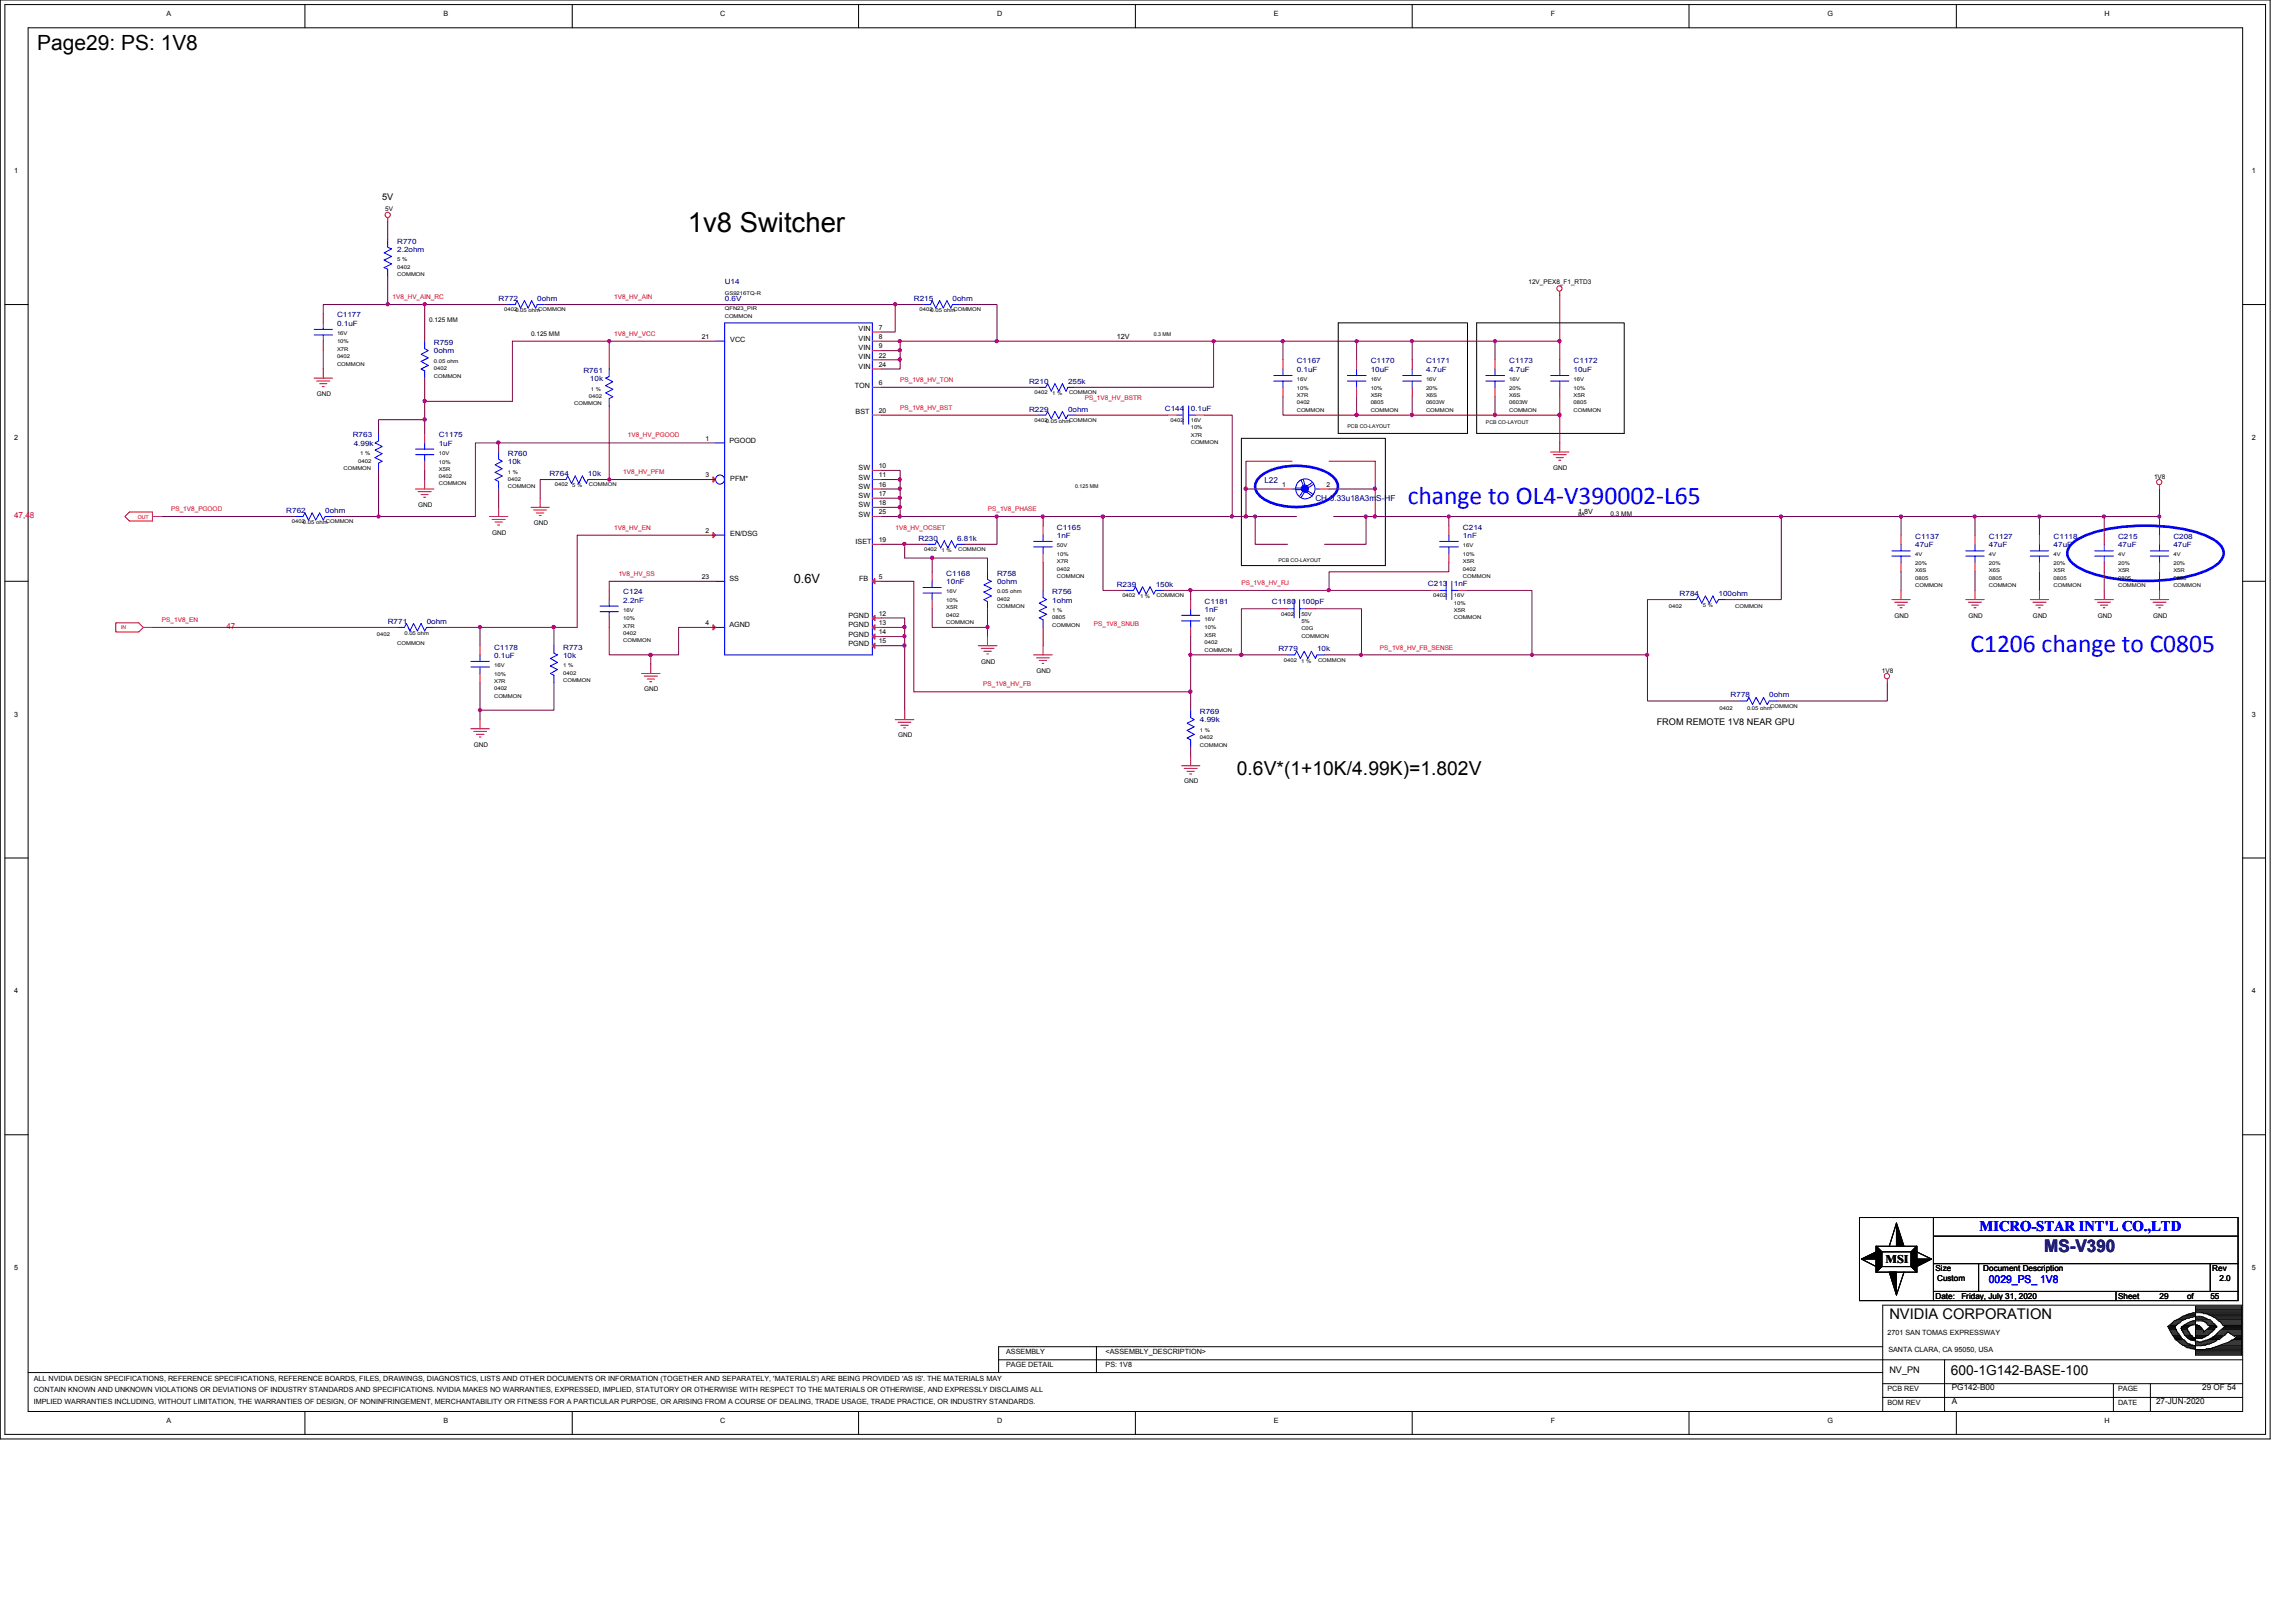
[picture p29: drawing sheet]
<svg xmlns="http://www.w3.org/2000/svg" width="297mm" height="210mm" viewBox="0 0 297 210" stroke-linecap="round" stroke-linejoin="round" font-family="sans-serif">
<defs><g id="words">
<text font-size="3.6" x="89" y="30.1">1v8 Switcher</text>
<g font-size="3.3" fill="#00f">
<text x="182.1" y="65.2">change to OL4-V390002-L65</text>
<text x="254.9" y="84.3">C1206 change to C0805</text>
</g>
<text font-size="2.7" x="4.8" y="6.5">Page29: PS: 1V8</text>
<text font-size="2.5" x="160" y="100.2">0.6V*(1+10K/4.99K)=1.802V</text>
<text font-size="2.2" fill="#400080" x="264.5" y="162.1">MS-V390</text>
<text font-size="1.9" fill="#00f" x="256.1" y="159.3">MICRO-STAR INT'L CO.,LTD</text>
<text font-size="1.9" x="244.4" y="170.7">NVIDIA CORPORATION</text>
<text font-size="1.8" x="252.4" y="177.9">600-1G142-BASE-100</text>
<text font-size="1.7" x="102.7" y="75.4">0.6V</text>
<text font-size="1.5" x="243.9" y="163.4">MSI</text>
<text font-size="1.4" fill="#00f" x="257.3" y="166.1">0029_PS_ 1V8</text>
<g font-size="1.2">
<text x="49.4" y="25.8">5V</text>
<text x="214.3" y="93.9">FROM REMOTE 1V8 NEAR GPU</text>
<text x="244.4" y="177.7">NV_PN</text>
</g>
<g font-size="1.1" fill="#000080">
<text x="163.6" y="62.4">L22</text>
<text x="170.2" y="64.9">CH-0.33u18A3mS-HF</text>
</g>
<g font-size="1.1" fill="#f00">
<text x="1.8" y="67.1">47,48</text>
<text x="29.3" y="81.4">47</text>
</g>
<g font-size="1.1">
<text x="250.4" y="164.5">Size</text>
<text x="250.6" y="165.7">Custom</text>
<text x="256.6" y="164.5">Document Description</text>
<text x="286.2" y="164.5">Rev</text>
<text x="287.1" y="165.7">2.0</text>
<text x="250.4" y="168.1">Date:</text>
<text x="253.7" y="168.1">Friday, July 31, 2020</text>
<text x="274" y="168.1">Sheet</text>
<text x="279.4" y="168.1">29</text>
<text x="283" y="168.1">of</text>
<text x="286" y="168.1">55</text>
<text x="252.5" y="179.9">PG142-B00</text>
<text x="284.9" y="179.9">29 OF 54</text>
<text x="252.5" y="181.7">A</text>
<text x="278.9" y="181.7">27-JUN-2020</text>
</g>
<g font-size=".9">
<text x="21.5" y="2">A</text>
<text x="57.4" y="2">B</text>
<text x="93.2" y="2">C</text>
<text x="129" y="2">D</text>
<text x="164.8" y="2">E</text>
<text x="200.6" y="2">F</text>
<text x="236.4" y="2">G</text>
<text x="272.2" y="2">H</text>
<text x="1.8" y="22.4">1</text>
<text x="291.3" y="22.4">1</text>
<text x="90.8" y="43.9">21</text>
<text x="94.5" y="44.3">VCC</text>
<text x="111.1" y="42.9">VIN</text>
<text x="111.1" y="44.1">VIN</text>
<text x="111.1" y="45.3">VIN</text>
<text x="111.1" y="46.4">VIN</text>
<text x="111.1" y="47.8">VIN</text>
<text x="113.7" y="42.7">7</text>
<text x="113.7" y="43.9">8</text>
<text x="113.7" y="45.1">9</text>
<text x="113.7" y="46.3">22</text>
<text x="113.7" y="47.5">24</text>
<text x="144.5" y="43.8">12V</text>
<text x="110.6" y="50.2">TON</text>
<text x="110.7" y="53.6">BST</text>
<text x="113.7" y="49.8">6</text>
<text x="113.7" y="53.4">20</text>
<text x="1.8" y="56.9">2</text>
<text x="91.3" y="57">1</text>
<text x="94.4" y="57.3">PGOOD</text>
<text x="291.3" y="56.9">2</text>
<text x="91.3" y="61.8">3</text>
<text x="94.5" y="62.2">PFM*</text>
<text x="111.1" y="60.9">SW</text>
<text x="111.1" y="62.1">SW</text>
<text x="111.1" y="63.3">SW</text>
<text x="111.1" y="64.5">SW</text>
<text x="111.1" y="65.7">SW</text>
<text x="113.7" y="60.6">10</text>
<text x="113.7" y="61.8">11</text>
<text x="113.7" y="63">16</text>
<text x="113.7" y="64.2">17</text>
<text x="113.7" y="65.4">18</text>
<text x="165.9" y="63">1</text>
<text x="171.6" y="63">2</text>
<text x="91.3" y="69">2</text>
<text x="94.5" y="69.4">EN/DSG</text>
<text x="110.7" y="70.4">ISET</text>
<text x="111.1" y="66.8">SW</text>
<text x="113.7" y="70.1">19</text>
<text x="113.7" y="66.5">25</text>
<text x="204.2" y="66.5">1.8V</text>
<text x="90.8" y="74.9">23</text>
<text x="94.4" y="75.2">SS</text>
<text x="111.2" y="75.2">FB</text>
<text x="113.7" y="74.9">5</text>
<text x="91.3" y="80.9">4</text>
<text x="94.4" y="81.2">AGND</text>
<text x="109.8" y="80">PGND</text>
<text x="109.8" y="81.2">PGND</text>
<text x="109.8" y="82.4">PGND</text>
<text x="109.8" y="83.6">PGND</text>
<text x="113.7" y="79.7">12</text>
<text x="113.7" y="80.9">13</text>
<text x="113.7" y="82.1">14</text>
<text x="113.7" y="83.3">15</text>
<text x="1.8" y="92.8">3</text>
<text x="291.3" y="92.8">3</text>
<text x="1.8" y="128.6">4</text>
<text x="291.3" y="128.6">4</text>
<text x="1.8" y="164.4">5</text>
<text x="291.3" y="164.4">5</text>
<text x="244.2" y="172.8">2701 SAN TOMAS EXPRESSWAY</text>
<text x="4.4" y="178.7">ALL NVIDIA DESIGN SPECIFICATIONS, REFERENCE SPECIFICATIONS, REFERENCE BOARDS, FILES, DRAWINGS, DIAGNOSTICS, LISTS AND OTHER DOCUMENTS OR INFORMATION (TOGETHER AND SEPARATELY, 'MATERIALS') ARE BEING PROVIDED 'AS IS'. THE MATERIALS MAY</text>
<text x="130.2" y="177">PAGE DETAIL</text>
<text x="130.2" y="175.3">ASSEMBLY</text>
<text x="143" y="175.3">&lt;ASSEMBLY_DESCRIPTION&gt;</text>
<text x="143" y="177">PS: 1V8</text>
<text x="244.3" y="174.9">SANTA CLARA, CA 95050, USA</text>
<text x="4.4" y="180.2">CONTAIN KNOWN AND UNKNOWN VIOLATIONS OR DEVIATIONS OF INDUSTRY STANDARDS AND SPECIFICATIONS. NVIDIA MAKES NO WARRANTIES, EXPRESSED, IMPLIED, STATUTORY OR OTHERWISE WITH RESPECT TO THE MATERIALS OR OTHERWISE, AND EXPRESSLY DISCLAIMS ALL</text>
<text x="4.4" y="181.7">IMPLIED WARRANTIES INCLUDING, WITHOUT LIMITATION, THE WARRANTIES OF DESIGN, OF NONINFRINGEMENT, MERCHANTABILITY OR FITNESS FOR A PARTICULAR PURPOSE, OR ARISING FROM A COURSE OF DEALING, TRADE USAGE, TRADE PRACTICE, OR INDUSTRY STANDARDS.</text>
<text x="21.5" y="184.1">A</text>
<text x="57.4" y="184.1">B</text>
<text x="93.2" y="184.1">C</text>
<text x="129" y="184.1">D</text>
<text x="164.8" y="184.1">E</text>
<text x="200.6" y="184.1">F</text>
<text x="236.4" y="184.1">G</text>
<text x="244.2" y="181.8">BOM REV</text>
<text x="244.2" y="180">PCB REV</text>
<text x="272.2" y="184.1">H</text>
<text x="274" y="180">PAGE</text>
<text x="274" y="181.8">DATE</text>
</g>
<g font-size=".9" fill="#000080">
<text x="51.4" y="32.6">2.2ohm</text>
<text x="51.4" y="31.5">R770</text>
<text x="43.6" y="41.1">C1177</text>
<text x="64.5" y="38.9">R772</text>
<text x="69.5" y="38.9">0ohm</text>
<text x="93.8" y="36.8">U14</text>
<text x="93.8" y="38.9">0.6V</text>
<text x="118.2" y="38.9">R215</text>
<text x="123.2" y="38.9">0ohm</text>
<text x="43.6" y="42.2">0.1uF</text>
<text x="56.1" y="44.7">R759</text>
<text x="56.1" y="45.7">0ohm</text>
<text x="167.8" y="47">C1167</text>
<text x="177.3" y="47">C1170</text>
<text x="184.5" y="47">C1171</text>
<text x="195.2" y="47">C1173</text>
<text x="203.6" y="47">C1172</text>
<text x="75.5" y="48.3">R761</text>
<text x="76.3" y="49.3">10k</text>
<text x="133.1" y="53.3">R229</text>
<text x="133.1" y="49.7">R210</text>
<text x="138.2" y="53.3">0ohm</text>
<text x="138.2" y="49.7">255k</text>
<text x="150.7" y="53.1">C144</text>
<text x="154" y="53.1">0.1uF</text>
<text x="167.8" y="48.1">0.1uF</text>
<text x="177.3" y="48.1">10uF</text>
<text x="184.5" y="48.1">4.7uF</text>
<text x="195.2" y="48.1">4.7uF</text>
<text x="203.6" y="48.1">10uF</text>
<text x="45.6" y="56.6">R763</text>
<text x="45.8" y="57.7">4.99k</text>
<text x="56.8" y="56.6">C1175</text>
<text x="56.8" y="57.7">1uF</text>
<text x="65.7" y="59">R760</text>
<text x="65.7" y="60.1">10k</text>
<text x="71.1" y="61.6">R764</text>
<text x="76.1" y="61.6">10k</text>
<text x="37" y="66.4">R762</text>
<text x="42.1" y="66.4">0ohm</text>
<text x="118.8" y="70">R230</text>
<text x="123.8" y="70">6.81k</text>
<text x="136.7" y="68.5">C1165</text>
<text x="136.7" y="69.6">1nF</text>
<text x="189.3" y="69.6">1nF</text>
<text x="189.3" y="68.5">C214</text>
<text x="247.8" y="69.7">C1137</text>
<text x="247.8" y="70.8">47uF</text>
<text x="257.3" y="69.7">C1127</text>
<text x="257.3" y="70.8">47uF</text>
<text x="265.7" y="69.7">C1118</text>
<text x="265.7" y="70.8">47uF</text>
<text x="274" y="69.7">C215</text>
<text x="274" y="70.8">47uF</text>
<text x="281.2" y="69.7">C208</text>
<text x="281.2" y="70.8">47uF</text>
<text x="80.6" y="78">2.2nF</text>
<text x="80.6" y="76.9">C124</text>
<text x="122.4" y="74.5">C1168</text>
<text x="122.4" y="75.6">10nF</text>
<text x="129" y="75.6">0ohm</text>
<text x="129" y="74.5">R758</text>
<text x="136.1" y="76.9">R756</text>
<text x="136.1" y="78">1ohm</text>
<text x="144.5" y="75.9">R239</text>
<text x="149.5" y="75.9">150k</text>
<text x="184.7" y="75.8">C213</text>
<text x="188.1" y="75.8">1nF</text>
<text x="217.3" y="77.1">R784</text>
<text x="222.3" y="77.1">100ohm</text>
<text x="50.2" y="80.7">R771</text>
<text x="55.2" y="80.7">0ohm</text>
<text x="155.8" y="79.2">1nF</text>
<text x="155.8" y="78.1">C1181</text>
<text x="164.5" y="78.2">C1180</text>
<text x="168.4" y="78.2">100pF</text>
<text x="63.9" y="84.1">C1178</text>
<text x="63.9" y="85.1">0.1uF</text>
<text x="72.9" y="85.1">10k</text>
<text x="72.9" y="84.1">R773</text>
<text x="165.4" y="84.3">R779</text>
<text x="170.4" y="84.3">10k</text>
<text x="155.2" y="93.5">4.99k</text>
<text x="155.2" y="92.4">R769</text>
<text x="223.9" y="90.3">R778</text>
<text x="228.9" y="90.3">0ohm</text>
</g>
<g font-size=".8">
<text x="49.8" y="27.3">5V</text>
<text x="55.5" y="41.7">0.125 MM</text>
<text x="197.7" y="36.7">12V_PEX8_F1_RTD3</text>
<text x="68.7" y="43.5">0.125 MM</text>
<text x="41" y="51.3">GND</text>
<text x="54.1" y="65.6">GND</text>
<text x="201" y="60.8">GND</text>
<text x="278.7" y="62">1V8</text>
<text x="63.7" y="69.2">GND</text>
<text x="69" y="68">GND</text>
<text x="208.4" y="66.8">0.3 MM</text>
<text x="245.1" y="79.9">GND</text>
<text x="254.7" y="79.9">GND</text>
<text x="263" y="79.9">GND</text>
<text x="271.4" y="79.9">GND</text>
<text x="278.6" y="79.9">GND</text>
<text x="83.4" y="89.5">GND</text>
<text x="127" y="85.9">GND</text>
<text x="134.1" y="87.1">GND</text>
<text x="243.5" y="87.1">1V8</text>
<text x="116.2" y="95.4">GND</text>
<text x="61.3" y="96.6">GND</text>
<text x="153.2" y="101.4">GND</text>
</g>
<g font-size=".8" fill="#f00">
<text x="50.8" y="38.7">1V8_HV_AIN_RC</text>
<text x="79.5" y="38.7">1V8_HV_AIN</text>
<text x="79.5" y="43.5">1V8_HV_VCC</text>
<text x="116.5" y="53">PS_1V8_HV_BST</text>
<text x="116.5" y="49.4">PS_1V8_HV_TON</text>
<text x="140.3" y="51.8">PS_1V8_HV_BSTR</text>
<text x="81.2" y="56.6">1V8_HV_PGOOD</text>
<text x="80.6" y="61.4">1V8_HV_PFM</text>
<text x="22.1" y="66.2">PS_1V8_PGOOD</text>
<text x="79.5" y="68.5">1V8_HV_EN</text>
<text x="115.9" y="68.5">1V8_HV_OCSET</text>
<text x="127.8" y="66.2">PS_1V8_PHASE</text>
<text x="80" y="74.5">1V8_HV_SS</text>
<text x="160.6" y="75.7">PS_1V8_HV_RJ</text>
<text x="21" y="80.5">PS_1V8_EN</text>
<text x="141.5" y="81.1">PS_1V8_SNUB</text>
<text x="127.2" y="88.8">PS_1V8_HV_FB</text>
<text x="178.5" y="84.1">PS_1V8_HV_FB_SENSE</text>
</g>
<g font-size=".7">
<text x="51.4" y="34.8">0402</text>
<text x="51.4" y="33.8">5 %</text>
<text x="51.4" y="35.7">COMMON</text>
<text x="65.2" y="40.3">04020.05 ohmCOMMON</text>
<text x="93.8" y="41.1">COMMON</text>
<text x="93.8" y="40.1">QFN23_PIR</text>
<text x="93.8" y="38.2">GS9216TQ-R</text>
<text x="119" y="40.3">04020.05 ohmCOMMON</text>
<text x="43.6" y="43.4">16V</text>
<text x="43.6" y="45.4">X7R</text>
<text x="43.6" y="46.4">0402</text>
<text x="43.6" y="44.4">10%</text>
<text x="43.6" y="47.3">COMMON</text>
<text x="56.1" y="47.9">0402</text>
<text x="56.1" y="46.9">0.05 ohm</text>
<text x="149.3" y="43.5">0.3 MM</text>
<text x="56.1" y="48.9">COMMON</text>
<text x="74.3" y="52.5">COMMON</text>
<text x="76.2" y="51.5">0402</text>
<text x="76.5" y="50.5">1 %</text>
<text x="133.9" y="51">0402</text>
<text x="136.1" y="51.1">1 %</text>
<text x="138.3" y="51">COMMON</text>
<text x="167.8" y="52.3">0402</text>
<text x="167.8" y="53.3">COMMON</text>
<text x="167.8" y="51.4">X7R</text>
<text x="167.8" y="50.4">10%</text>
<text x="167.8" y="49.4">16V</text>
<text x="177.3" y="53.3">COMMON</text>
<text x="177.3" y="52.3">0805</text>
<text x="177.3" y="50.4">10%</text>
<text x="177.3" y="51.4">X5R</text>
<text x="177.3" y="49.4">16V</text>
<text x="184.5" y="52.3">0603W</text>
<text x="184.5" y="53.3">COMMON</text>
<text x="184.5" y="51.4">X6S</text>
<text x="184.5" y="50.4">20%</text>
<text x="184.5" y="49.4">16V</text>
<text x="195.2" y="53.3">COMMON</text>
<text x="195.2" y="49.4">16V</text>
<text x="195.2" y="51.4">X6S</text>
<text x="195.2" y="52.3">0603W</text>
<text x="195.2" y="50.4">20%</text>
<text x="203.6" y="53.3">COMMON</text>
<text x="203.6" y="51.4">X5R</text>
<text x="203.6" y="52.3">0805</text>
<text x="203.6" y="50.4">10%</text>
<text x="203.6" y="49.4">16V</text>
<text x="46.4" y="59.9">0402</text>
<text x="46.6" y="58.9">1 %</text>
<text x="56.8" y="60">10%</text>
<text x="56.8" y="58.9">10V</text>
<text x="133.9" y="54.6">04020.05 ohmCOMMON</text>
<text x="151.4" y="54.6">0402</text>
<text x="154" y="55.5">10%</text>
<text x="154" y="57.4">COMMON</text>
<text x="154" y="56.5">X7R</text>
<text x="154" y="54.6">16V</text>
<text x="174.3" y="55.4">PCB CO-LAYOUT</text>
<text x="192.2" y="54.8">PCB CO-LAYOUT</text>
<text x="44.4" y="60.8">COMMON</text>
<text x="56.8" y="62.8">COMMON</text>
<text x="56.8" y="61.9">0402</text>
<text x="56.8" y="60.9">X5R</text>
<text x="65.7" y="63.2">COMMON</text>
<text x="65.7" y="62.2">0402</text>
<text x="65.7" y="61.3">1 %</text>
<text x="71.8" y="62.9">0402</text>
<text x="74" y="63.1">5 %</text>
<text x="76.2" y="62.9">COMMON</text>
<text x="139.1" y="63.2">0.125 MM</text>
<text x="37.8" y="67.7">04020.05 ohmCOMMON</text>
<text x="119.5" y="71.3">0402</text>
<text x="121.8" y="71.4">1 %</text>
<text x="123.9" y="71.3">COMMON</text>
<text x="136.7" y="70.8">50V</text>
<text x="136.7" y="71.9">10%</text>
<text x="189.3" y="70.8">16V</text>
<text x="189.3" y="71.9">10%</text>
<text x="204.2" y="66.8">8A</text>
<text x="122.4" y="77.9">10%</text>
<text x="122.4" y="76.8">16V</text>
<text x="129" y="77.8">0402</text>
<text x="129" y="76.8">0.05 ohm</text>
<text x="136.7" y="72.9">X7R</text>
<text x="136.7" y="73.8">0402</text>
<text x="136.7" y="74.8">COMMON</text>
<text x="145.2" y="77.3">0402</text>
<text x="147.5" y="77.4">1 %</text>
<text x="149.6" y="77.3">COMMON</text>
<text x="165.4" y="72.7">PCB CO-LAYOUT</text>
<text x="185.4" y="77.3">0402</text>
<text x="188.1" y="77.3">16V</text>
<text x="189.3" y="72.9">X5R</text>
<text x="189.3" y="73.8">0402</text>
<text x="189.3" y="74.8">COMMON</text>
<text x="247.8" y="73.1">20%</text>
<text x="247.8" y="75">0805</text>
<text x="247.8" y="74">X6S</text>
<text x="247.8" y="75.9">COMMON</text>
<text x="247.8" y="72">4V</text>
<text x="257.3" y="75.9">COMMON</text>
<text x="257.3" y="72">4V</text>
<text x="257.3" y="73.1">20%</text>
<text x="257.3" y="75">0805</text>
<text x="257.3" y="74">X6S</text>
<text x="265.7" y="75">0805</text>
<text x="265.7" y="75.9">COMMON</text>
<text x="265.7" y="73.1">20%</text>
<text x="265.7" y="74">X5R</text>
<text x="265.7" y="72">4V</text>
<text x="274" y="75">0805</text>
<text x="274" y="75.9">COMMON</text>
<text x="274" y="73.1">20%</text>
<text x="274" y="74">X5R</text>
<text x="274" y="72">4V</text>
<text x="281.2" y="75">0805</text>
<text x="281.2" y="75.9">COMMON</text>
<text x="281.2" y="73.1">20%</text>
<text x="281.2" y="74">X5R</text>
<text x="281.2" y="72">4V</text>
<text x="48.8" y="82.3">0402</text>
<text x="51.4" y="83.5">COMMON</text>
<text x="52.3" y="82.2">0.05 ohm</text>
<text x="80.6" y="83.1">COMMON</text>
<text x="80.6" y="82.2">0402</text>
<text x="80.6" y="81.2">X7R</text>
<text x="80.6" y="79.2">16V</text>
<text x="80.6" y="80.3">10%</text>
<text x="122.4" y="78.8">X5R</text>
<text x="122.4" y="80.7">COMMON</text>
<text x="122.4" y="79.8">0402</text>
<text x="129" y="78.7">COMMON</text>
<text x="136.1" y="81.1">COMMON</text>
<text x="136.1" y="80.1">0805</text>
<text x="136.1" y="79.2">1 %</text>
<text x="155.8" y="83.4">0402</text>
<text x="155.8" y="81.4">10%</text>
<text x="155.8" y="82.4">X5R</text>
<text x="155.8" y="80.4">16V</text>
<text x="165.7" y="79.7">0402</text>
<text x="168.4" y="81.6">C0G</text>
<text x="168.4" y="80.6">5%</text>
<text x="168.4" y="79.7">50V</text>
<text x="168.4" y="82.5">COMMON</text>
<text x="188.1" y="79.2">X5R</text>
<text x="188.1" y="80.1">COMMON</text>
<text x="188.1" y="78.2">10%</text>
<text x="215.9" y="78.7">0402</text>
<text x="220.3" y="78.6">5 %</text>
<text x="224.5" y="78.7">COMMON</text>
<text x="63.9" y="88.4">X7R</text>
<text x="63.9" y="87.4">10%</text>
<text x="63.9" y="86.4">16V</text>
<text x="63.9" y="89.3">0402</text>
<text x="72.9" y="88.3">COMMON</text>
<text x="72.9" y="87.3">0402</text>
<text x="72.9" y="86.4">1 %</text>
<text x="155.8" y="84.3">COMMON</text>
<text x="166.1" y="85.6">0402</text>
<text x="168.4" y="85.8">1 %</text>
<text x="170.5" y="85.6">COMMON</text>
<text x="63.9" y="90.3">COMMON</text>
<text x="155.2" y="94.7">1 %</text>
<text x="155.2" y="95.7">0402</text>
<text x="222.5" y="91.8">0402</text>
<text x="226" y="91.8">0.05 ohm</text>
<text x="229" y="91.6">COMMON</text>
<text x="155.2" y="96.6">COMMON</text>
</g>
<g font-size=".7" fill="#f00">
<text x="17.8" y="67.1">OUT</text>
<text x="15.7" y="81.4">IN</text>
</g>
</g></defs>
<g fill="none" stroke="#000" stroke-width=".13">
<path d="M0 0h293.7v186.2h-293.7zM.6 .6h292.5v185h-292.5zM3.6 3.6h286.5v179.1h-286.5zM39.4 .6v3M74 .6v3M111.1 .6v3M146.9 .6v3M182.7 .6v3M218.5 .6v3M253.1 .6v3M.6 39.4h3M290.1 39.4h3"/>
<path d="M160.6 56.7h18.6v16.5h-18.6zM173.1 41.8h16.8v14.3h-16.8zM191 41.8h19.1v14.3h-19.1zM.6 75.2h3M290.1 75.2h3M.6 111h3M290.1 111h3M.6 146.8h3M240.6 157.6h48.9v10.7h-48.9zM245.4 158.3l.9 3h-.9zM245.4 158.3l-1 3M250.1 160h39.4"/>
<path d="M250.1 157.6v10.7M290.1 146.8h3M3.6 177.6h240M129.2 176h160.9M141.8 174.3v3.3M240.8 162.9l1.9-.9v.9zM240.8 162.9l1.9 1M242.7 161.3h5.3v3.3h-5.3zM242.7 161.3l.7 .7v1.9l-.7 .7zM242.7 161.3l.7 .7M243.4 162h3.9v1.9h-3.9zM243.4 163.9l-.7 .7"/>
<path d="M243.6 174.3h-114.4v3.3M243.6 179.1h46.5M244.4 164.6h1v3zM246.3 164.6l-.9 3M247.3 163.9l.7 .7M248 161.3v3.3l-.7-.7v-1.9zM248 161.3l-.7 .7M248 162.9h1.9l-1.9 1zM248 162l1.9 .9M250.1 167.1h39.4M250.1 163.5h39.4M251.6 176v6.7"/>
<path d="M256 163.5v3.6M273.4 179.1v3.6M273.8 167.1v1.2M278.2 179.1v3.6M280.4 171.7h1M280.4 171.7l.3 .4M280.6 171.8h.8M280.6 171.9h.8M280.7 171.5h.8M280.7 172h.8M280.7 172.1h.8M280.7 172.1l.2 .4"/>
<path d="M280.8 171.4h.8M280.8 172.4h.8M280.8 172.2h.8M280.9 171.3h.9M280.9 172.5l.4 .6M280.9 172.5h.9M281 171.2h.9M281 171.2l-.6 .5M281 172.6h.9M281 172.8h.9M281.2 171.1h.9M281.2 172.8h.8"/>
<path d="M281.3 173.1l.1 .2 .9 .8 .3 .1M281.3 173h.8M281.3 173.1h.9M281.4 171.7v.1M281.4 171.8v.1M281.4 171.9l.1 .1M281.4 173.2h.9M281.5 171.5l-.1 .2M281.5 170.8h1M281.5 172v.1M281.5 172.1l.3 .4M281.5 173.3h.8"/>
<path d="M281.6 173.4h1M281.8 171.3l-.3 .2M281.8 170.7h.9M281.8 172.5l.1 .1M281.8 173.6h.9M281.9 172.6l.3 .6 .4 .2M281.9 173.7h1M282 170.6h.9M282.1 170.5h1.3M282.1 173.8h.8M282.2 170.9l-.4 .4M282.2 173.9h1.1"/>
<path d="M282.2 172.1h.9M282.2 172h.7M282.2 172.1l.1 .1M282.2 172v.1M282.2 171.9v.1M282.2 171.8l-.1 .1h.1M282.2 171.8h.9M282.2 171.9h.7M282.3 171.7h-.1v.1M282.3 174.1h1.3M282.3 172.4h.9M282.3 171.7h.9"/>
<path d="M282.5 170.3h1.5M282.5 172.5h.7M282.5 171.5h.9M282.6 174.2h1.4M282.6 172.8h.8M282.6 172.6h.7M282.6 172.8l.3 .3h1M282.6 174.2l.3 .2 1.1 .3M282.6 173.4l.3 .4M282.7 170.7l-.5 .2h-.8M282.7 170.2h1.3M282.7 172.8h.9"/>
<path d="M282.7 171.4h1.1M282.9 174.3h1.1M282.9 173h.8M282.9 170.6l-.2 .1M282.9 170.1h1.1M282.9 173.1l.2 .1h.9M282.9 170.1l-.6 .2-1 .6-.3 .3M282.9 173.8l.4 .1M282.9 171.3h1.1M283.1 174.4h.9M283.1 172.2h-.8l.3 .6M283.1 173.2l.3 .2 1.1 .3 .6-.1"/>
<path d="M283.1 172.2l.1 .2M283.2 171.7l-.3 .2 .2 .3M283.2 172.4l.1 .2M283.2 171.2h.8M283.3 172.6v.2h.3M283.3 173.9l.1 .2h.3a3 3 0 0 0 1.7 0M283.3 173.3h.7M283.4 170.5l-.5 .1M283.4 170h.6M283.4 170l-.5 .1M283.4 171.1h.6M283.6 174.5h.4"/>
<path d="M283.6 173.4h.4M283.6 172.8l.1 .2M283.7 173l.3 .2M284 171.7h.6M284 171.9h.9M284 172.2h1.1M284 172.4h2.2M284 174.7h6M284 170.3l-.6 .2M284 169.6h6M284 169.2h6M284 169.7h6"/>
<path d="M284 169.4h6M284 169.3h6M284 169.5h6M284 175.3h6M284 175.1h6M284 175h6M284 174.9h6M284 173.1h1.1M284 173h1.4M284 173.7h2.3M284 172.8h1.6M284 172.8h1.7"/>
<path d="M284 173.8h2.1M284 173.9h1.7M284 172.6h1.8M284 172.5h1.9M284 174.1h1.4M284 172.1h1M284 172h.9M284 171.8h.8M284 170.5h1.1M284 170.6h1.4M284 170.7h1.6M284 170.8h1.8"/>
<path d="M284 169h6v6.4h-6zM284 171.5h.4M284 174.7h1M284 170.3h.8l.3 .2M284.4 171.5l-.1-.1h-.6l-.5 .3M284.4 171.5h.1l.3 .3M284.8 169.9h5.2M284.8 171.8l.1 .2M284.9 170.9h1M284.9 172l.2 .2M285 169.9h-.4a1.7 1.7 0 0 0-1.2 .1M285 170.9h-.2a2.62 2.62 0 0 0-2.5 .8"/>
<path d="M285 170.9h.1M285 169.9l.1 .1h.4l.2 .1M285 169.9h.1M285 174.7h.1M285 170.9l.2 .2M285.1 173.1h-.1l-.1 .1h-.9M285.1 173.6h1.4M285.1 170.5l.4 .1 .1 .1M285.2 171.1h1M285.2 171.1l.3 .1 .1 .2 .3 .3M285.2 172.2h1.1M285.4 171.2h.9"/>
<path d="M285.4 170h4.6M285.4 173l-.3 .1M285.4 173h.1M285.5 173.4h1.3M285.5 172.1h.9M285.6 172.8l-.2 .2M285.6 171.3h.8M285.6 172h.9M285.6 170.7a1.19 1.19 0 0 1 .8 .6h.1v.1M285.7 172.8h-.1M285.7 171.9h.8M285.7 171.4h.8"/>
<path d="M285.7 173.3h1.3M285.7 170.1h4.3M285.7 174.5h4.3M285.7 173.3l-.6 .3M285.7 170.1l.2 .1M285.8 171.5h.9M285.8 171.8h.9M285.9 171.7h.9M285.9 173.2h1.2M285.9 170.2h4.1M285.9 171.7l-.8 .7v-.2M285.9 173.2l-.2 .1"/>
<path d="M285.9 171.7h.1M285.9 172.5l-.2 .3M285.9 163.5v3.6M285.9 170.2l.5 .3M286.1 173.8l-.7 .3M286.2 173.1h1.2M286.2 174.4h3.8M286.2 170.3h3.8M286.3 173h1.2M286.4 170.5h3.6M286.4 170.5l.9 .6M286.4 172.1l-.5 .4"/>
<path d="M286.5 171.9l-.1 .2M286.5 172.8h1.1M286.5 171.4l.2 .1M286.7 171.8l-.2 .1M286.7 172.8h1.2M286.7 174.3h3.3M286.7 170.6h3.3M286.7 174.3l-.8 .2-.9 .2M286.7 171.5l.1 .2M286.8 171.7v.1h-.1M286.8 172.6h1.2M286.8 170.7h3.2"/>
<path d="M286.8 172.6l-.9 .6M286.9 172.5h1.2M287 170.8h3M287 174.2h3M287.1 170.9h2.9M287.1 172.4h2.9M287.3 171.1h2.7M287.3 171.1l.3 .4 .3 .2M287.3 172.2h2.7M287.4 173.1l-.3 .2h-.2l-.2 .3-.6 .2M287.4 174.1h2.6M287.4 171.2h2.6"/>
<path d="M287.4 172.1h2.6M287.5 171.3h2.5M287.5 172h2.5M287.6 171.4h2.4M287.6 171.9h2.4M287.7 171.5h2.3M287.7 171.8h2.3M287.7 173.9h2.3M287.9 172.8l-.5 .3M287.9 171.7l-1.1 .9M287.9 171.7h2.1M288.1 173.8h1.9"/>
<path d="M288.2 172.4l-.3 .4M288.2 172.4l.2 .1M288.2 172.4h.1M288.3 173.7h1.7M288.4 172.5h1.6M288.4 172.5l.9 .6M288.6 172.6h1.4M288.6 173.6h1.4M288.7 173.4h1.3M288.7 173.4l-.4 .3-1.6 .6M288.8 172.8h1.2M288.9 173.3h1.1"/>
<path d="M289 173.2h1M289 172.8h1M289.3 173.1l-.6 .3M289.3 173h.7M289.3 173.1h.7M290.1 168.9h-46.5v13.8M39.4 182.7v2.9M74 182.7v2.9M111.1 182.7v2.9M146.9 182.7v2.9M182.7 182.7v2.9M218.5 182.7v2.9"/>
<path d="M243.6 180.8h46.5M253.1 182.7v2.9"/>
</g>
<path d="M162.8 61.9a6.7 6.7 0 0 1 4.9-1.6 7.5 7.5 0 0 1 4.7 1.3 1.63 1.63 0 0 1-.2 2.8 8.9 8.9 0 0 1-8.9 0 1.64 1.64 0 0 1-.5-2.5zM267.9 70.5a9.6 9.6 0 0 1 5.4-2.1 25.2 25.2 0 0 1 11.9 .8 4.1 4.1 0 0 1 2.4 1.9 1.72 1.72 0 0 1-.9 2 13.4 13.4 0 0 1-6.2 1.9 23.7 23.7 0 0 1-10.6-1.1 4.1 4.1 0 0 1-2.3-1.8l-.2-.5 .2-.5z" fill="none" stroke="#00f" stroke-width=".34"/>
<g fill="none" stroke="#f00" stroke-width=".13">
<path d="M50.2 28.2v.5M65.7 39.4h.1M70.5 39.4h.1M201.8 37.7v.5M40.6 48.9h2.4M41 49.3h1.7M41.4 49.7h.9M41.7 50h.2M41.8 47.7v1.2M175.5 46.6v1.1M175.5 50.1v1.2M200.6 58.5h2.4"/>
<path d="M200.9 58.8h1.7M201.3 59.2h1M201.7 59.6h.2M201.8 57.3v1.2M16.2 66.8l.6-.6h2.9v1.2h-2.9zM19.7 66.8h1.3M53.8 63.3h2.3M54.1 63.6h1.7M54.5 64h.9M54.8 64.3h.3M54.9 62.1v1.2M63.3 66.8h2.4"/>
<path d="M63.7 67.2h1.7M64 67.6h1M64.4 67.9h.2M64.5 65.7v1.1M68.7 65.7h2.4M69 66h1.7M69.4 66.4h1M69.8 66.7h.2M69.9 64.5v1.2M165.4 78.8h1.2M168.9 78.8h1.3M244.8 77.6h2.3"/>
<path d="M245.1 77.9h1.7M245.5 78.3h.9M245.8 78.7h.3M245.9 76.4v1.2M254.3 77.6h2.4M254.7 77.9h1.7M255 78.3h1M255.4 78.7h.2M255.5 76.4v1.2M262.7 77.6h2.3M263 77.9h1.7M263.4 78.3h.9"/>
<path d="M263.7 78.7h.3M263.8 76.4v1.2M271 77.6h2.4M271.4 77.9h1.6M271.7 78.3h1M272.1 78.7h.2M272.2 76.4v1.2M278.2 77.6h2.4M278.5 77.9h1.7M278.9 78.3h1M279.3 78.7h.2M279.4 76.4v1.2"/>
<path d="M279.4 62.8v.5M18.5 81.2l-.6-.6h-2.9v1.2h2.9l.6-.6h1.2M60.9 94.3h2.4M61.3 94.7h1.6M61.6 95h1M62 95.4h.2M62.1 93.1v1.2M83 87.2h2.4M83.3 87.5h1.7M83.7 87.9h1M84.1 88.2h.2M84.2 85.9v1.3"/>
<path d="M115.8 93.1h2.4M116.2 93.5h1.6M116.5 93.8h1M116.9 94.2h.2M117 91.9v1.2M126.6 83.6h2.4M126.9 83.9h1.7M127.3 84.3h1M127.7 84.6h.2M127.8 82.4v1.2M133.7 84.7h2.4M134.1 85.1h1.7"/>
<path d="M134.4 85.5h1M134.8 85.8h.2M134.9 83.6v1.1M152.9 99.1h2.3M153.2 99.4h1.7M153.6 99.8h.9M154 97.9v1.2M244.2 87.9v.4M153.9 100.2h.3"/>
<circle cx="50.2" cy="27.8" r=".34"/>
<circle cx="201.7" cy="37.3" r=".34"/>
<circle cx="279.3" cy="62.4" r=".34"/>
<circle cx="244.1" cy="87.5" r=".34"/>
</g>
<g fill="#000">
<path d="M245.4 158.3l.9 3h-.9zM240.8 162.9l1.9-.9v.9zM244.4 164.6h1v3zM248 162.9h1.9l-1.9 1z"/>
<path d="M242.7 161.3l.7 .7v1.9l-.7 .7z" fill-rule="evenodd"/>
<path d="M242.7 161.3l.7 .7v1.9l-.7 .7z" fill-rule="evenodd"/>
<path d="M242.7 161.3l.7 .7v1.9l-.7 .7z" fill-rule="evenodd"/>
<path d="M248 161.3v3.3l-.7-.7v-1.9z" fill-rule="evenodd"/>
<path d="M248 161.3v3.3l-.7-.7v-1.9z" fill-rule="evenodd"/>
<path d="M248 161.3v3.3l-.7-.7v-1.9z" fill-rule="evenodd"/>
</g>
<path d="M65.7 39.4h1l.2-.5 .4 1 .6-1 .4 1 .5-1 .5 1 .2-.5h1M174.3 48.6h2.4M174.3 49.3h2.4M175.5 49.3v.8M175.5 47.7v.9M166.6 78.8h.8M167.4 77.6v2.4M168.1 78.8h.8M168.1 77.6v2.4" fill="none" stroke="#00f" stroke-width=".13"/>
<circle cx="168.8" cy="63.2" r=".47" fill="#00f"/>
<g fill="none" stroke="#00f" stroke-width=".13">
<path d="M92.6 57.3h1.2M92.6 44.2h1.2M93.8 41.8h19.1v42.9h-19.1zM112.9 43h.1M112.9 46.6h.1M112.9 45.4h.1M112.9 44.2h.1M112.9 47.7h.1M112.9 53.7h.1M112.9 50.1h.1M92.6 69.3h1.2M92.6 75.2h1.2"/>
<path d="M112.9 66.8h.1M112.9 64.5h.1M112.9 63.3h.1M112.9 62.1h.1M112.9 65.7h.1M112.9 80h.1M112.9 75.2h.1M112.9 70.4h.1M112.9 60.9h.1M167.2 63.3h.4M167.6 63.2h.7M167.6 63.4h.7"/>
<path d="M168.3 62.2l.3 .6M168.6 63.5l-.5 .7M168.6 62.1l.2 .7M168.7 63.8l-.4 .5M168.9 63.6l.9 .6M169.2 63.5l.7 .5M169.8 62.4l-.7 .5M169.9 62.7l-.7 .5M170.2 63.3h.6M92.6 81.2h1.2M112.9 83.6h.1M112.9 82.4h.1"/>
<path d="M112.9 81.2h.1"/>
<circle cx="93.1" cy="62.1" r=".59"/>
<circle cx="168.8" cy="63.2" r=".47"/>
<circle cx="168.9" cy="63.3" r="1.27"/>
</g>
<path d="M92.6 57.3h.1M166 63.3h1.2M170.8 63.3h1.1" fill="none" stroke="#f00" stroke-width=".13"/>
<path d="M92.2 68.9l.4 .4-.4 .3z" fill="#f00"/>
<path d="M92.2 68.9l.4 .4-.4 .3zM92.6 69.3h.1" fill="none" stroke="#f00" stroke-width=".13"/>
<path d="M92.2 61.7l.4 .4-.4 .3z" fill="#f00"/>
<path d="M92.2 61.7l.4 .4-.4 .3zM92.6 62.1h.1" fill="none" stroke="#f00" stroke-width=".13"/>
<path d="M92.2 80.9l.4 .3-.4 .3z" fill="#f00"/>
<path d="M92.2 80.9l.4 .3-.4 .3zM92.6 81.2h.1" fill="none" stroke="#f00" stroke-width=".13"/>
<path d="M112.9 75.2l.3-.3v.7z" fill="#f00"/>
<path d="M112.9 50.1h1.1M112.9 43h1.1M112.9 44.2h1.1M112.9 45.4h1.1M112.9 75.2l.3-.3v.7zM112.9 75.2h1.1M112.9 60.9h1.1M112.9 62.1h1.1" fill="none" stroke="#f00" stroke-width=".13"/>
<path d="M112.9 80l.3-.4v.7z" fill="#f00"/>
<path d="M112.9 80l.3-.4v.7zM112.9 80h1.1" fill="none" stroke="#f00" stroke-width=".13"/>
<path d="M112.9 81.2l.3-.3v.6z" fill="#f00"/>
<path d="M112.9 81.2l.3-.3v.6zM112.9 81.2h1.1" fill="none" stroke="#f00" stroke-width=".13"/>
<path d="M112.9 82.4l.3-.4v.7z" fill="#f00"/>
<path d="M112.9 82.4l.3-.4v.7zM112.9 82.4h1.1" fill="none" stroke="#f00" stroke-width=".13"/>
<path d="M112.9 83.6l.3-.4v.7z" fill="#f00"/>
<g fill="none" stroke="#f00" stroke-width=".13">
<path d="M50.2 31h.1M50.2 35.8h.1M119.4 39.4h.1M124.2 39.4h.1M41.8 40.6v1.2M41.8 44.2v1.2M49 56.1h.1M54.9 44.2h.1M54.9 48.9h.1M54.9 56.1v1.2M54.9 59.7v1.2M64.5 58.5h.1"/>
<path d="M78.8 47.7h.1M78.8 52.5h.1M92.6 44.2h.1M112.9 53.7h1.1M112.9 46.6h1.1M112.9 47.7h1.1M134.4 53.7h.1M134.4 50.1h.1M139.1 53.7h.1M139.1 50.1h.1M151 53.7h1.3M154.6 53.7h1.2"/>
<path d="M166 46.6v1.1M166 50.1v1.2M182.7 46.6v1.1M182.7 50.1v1.2M193.4 46.6v1.1M193.4 50.1v1.2M201.8 46.6v1.1M201.8 50.1v1.2M38.2 66.8h.1M43 66.8h.1M49 60.9h.1M64.5 63.3h.1"/>
<path d="M72.3 62.1h.1M77 62.1h.1M78.8 76.4v1.2M78.8 80v1.2M92.6 75.2h.1M112.9 63.3h1.1M112.9 64.5h1.1M112.9 65.7h1.1M112.9 70.4h1.1M112.9 66.8h1.1M120 70.4h.1M120.6 74v1.2"/>
<path d="M120.6 77.6v1.2M124.8 70.4h.1M127.8 74h.1M127.8 78.8h.1M134.9 68v1.3M134.9 71.6v1.2M134.9 76.4h.1M145.7 76.4h.1M150.4 76.4h.1M154 77.6v1.2M185.1 76.4h1.2M187.4 68v1.3"/>
<path d="M187.4 71.6v1.2M188.7 76.4h1.2M218.5 77.6h.1M223.3 77.6h.1M245.9 69.3v1.1M245.9 72.8v1.2M255.5 69.3v1.1M255.5 72.8v1.2M263.8 69.3v1.1M263.8 72.8v1.2M272.2 69.3v1.1M272.2 72.8v1.2"/>
<path d="M279.4 69.3v1.1M279.4 72.8v1.2M51.4 81.2h.1M56.1 81.2h.1M62.1 83.6v1.1M62.1 87.2v1.1M71.7 83.6h.1M71.7 88.3h.1M112.9 83.6l.3-.4v.7zM112.9 83.6h1.1M134.9 81.2h.1M154 81.2v1.2"/>
<path d="M154 91.9h.1M154 96.7h.1M166.6 84.7h.1M171.4 84.7h.1M225.1 90.7h.1M229.9 90.7h.1"/>
</g>
<g fill="none" stroke="#00f" stroke-width=".13">
<path d="M50.2 31v1l.5 .2-1 .5 1 .5-1 .5 1 .5-1 .4 .5 .2v1M119.4 39.4h1l.2-.5 .5 1 .5-1 .4 1 .5-1 .5 1 .2-.5h1M40.6 42.6h2.4M40.6 43.3h2.4M41.8 43.3v.9M41.8 41.8v.8M49 56.1v1l-.5 .2 .9 .5-.9 .4 .9 .5-.9 .5 .9 .5-.4 .2v1M53.8 58.1h2.3M53.8 58.8h2.3M54.9 44.2v.9l.5 .3-.9 .4 .9 .5-.9 .5 .9 .5-.9 .4 .4 .3v.9M54.9 58.8v.9M54.9 57.3v.8"/>
<path d="M64.5 58.5v.9l.5 .3-1 .5 1 .5-1 .4 1 .5-1 .5 .5 .2v1M78.8 47.7v1l-.4 .2 .9 .5-.9 .5 .9 .5-.9 .4 .9 .5-.5 .3v.9M134.4 53.7h.9l.2-.4 .5 .9 .5-.9 .5 .9 .4-.9 .5 .9 .3-.5h.9M134.4 50.1h.9l.2-.4 .5 .9 .5-.9 .5 .9 .4-.9 .5 .9 .3-.5h.9M152.3 53.7h.8M153.1 52.5v2.4M153.8 53.7h.8M153.8 52.5v2.4M164.8 48.6h2.4M164.8 49.3h2.4M166 49.3v.8M166 47.7v.9"/>
<path d="M181.5 48.6h2.4M181.5 49.3h2.4M182.7 49.3v.8M182.7 47.7v.9M192.2 48.6h2.4M192.2 49.3h2.4M193.4 49.3v.8M193.4 47.7v.9M200.6 48.6h2.4M200.6 49.3h2.4M201.8 49.3v.8M201.8 47.7v.9"/>
<path d="M38.2 66.8h1l.2-.4 .5 .9 .5-.9 .4 .9 .6-.9 .4 .9 .3-.5h.9M72.3 62.1h.9l.2-.5 .5 1 .5-1 .5 1 .4-1 .6 1 .2-.5h.9M77.6 78.4h2.4M77.6 79.2h2.4M78.8 79.2v.8M78.8 77.6v.8M119.4 76h2.4M119.4 76.7h2.4M120 70.4h1l.2-.4 .5 .9 .5-.9 .4 .9 .5-.9 .5 .9 .2-.5h1M120.6 76.7v.9M120.6 75.2v.8M127.8 74v1l.5 .2-1 .5 1 .5-1 .4 1 .5-1 .5 .5 .2v1"/>
<path d="M133.7 70.1h2.4M133.7 70.8h2.4M134.9 76.4v.9l.5 .3-1 .5 1 .5-1 .4 1 .5-1 .5 .5 .2v1M134.9 70.8v.8M134.9 69.3v.8M145.7 76.4h.9l.3-.5 .5 1 .4-1 .5 1 .5-1 .5 1 .2-.5h.9M152.9 79.6h2.3M154 78.8v.8M186.3 76.4h.8M186.3 70.1h2.4M186.3 70.8h2.4M187.1 75.2v2.4"/>
<path d="M187.4 70.8v.8M187.4 69.3v.8M187.8 76.4h.9M187.8 75.2v2.4M218.5 77.6h.9l.3-.5 .5 1 .4-1 .5 1 .5-1 .5 1 .2-.5h1M244.8 71.3h2.3M244.8 72h2.3M245.9 72v.8M245.9 70.4v.9M254.3 71.3h2.4M254.3 72h2.4M255.5 72v.8"/>
<path d="M255.5 70.4v.9M262.7 71.3h2.3M262.7 72h2.3M263.8 72v.8M263.8 70.4v.9M271 71.3h2.4M271 72h2.4M272.2 72v.8M272.2 70.4v.9M278.2 71.3h2.4M278.2 72h2.4M279.4 72v.8"/>
<path d="M279.4 70.4v.9M51.4 81.2h.9l.3-.5 .4 1 .5-1 .5 1 .5-1 .4 1 .3-.5h.9M60.9 85.6h2.4M60.9 86.3h2.4M62.1 86.3v.9M62.1 84.7v.9M71.7 83.6v.9l.4 .2-.9 .5 .9 .5-.9 .5 .9 .5-.9 .5 .5 .2v.9M152.9 80.3h2.3M154 91.9v1l.5 .2-.9 .5 .9 .5-.9 .4 .9 .5-.9 .5 .4 .3v.9M154 80.3v.9M166.6 84.7h.9l.3-.4 .4 .9 .5-.9 .5 .9 .5-.9 .5 .9 .2-.5h1M225.1 90.7h.9l.3-.4 .4 .9 .5-.9 .5 .9 .5-.9 .4 .9 .3-.5h1"/>
</g>
<path d="M116.5 46.6v1.1h-2.5" fill="none" stroke="#800040" stroke-width=".13"/>
<path d="M116.3 46.4h.2l.1 .1-.1 .2h-.1h-.1z" fill-rule="evenodd" fill="#f0f"/>
<path d="M116.3 46.4h.2l.1 .1-.1 .2h-.1h-.1z" fill="none" stroke="#f0f" stroke-width=".13"/>
<path d="M114 45.4h2.5v1.2h-2.5M116.5 44.2v1.2" fill="none" stroke="#800040" stroke-width=".13"/>
<path d="M116.3 45.2h.2l.1 .1-.1 .2h-.1h-.1z" fill-rule="evenodd" fill="#f0f"/>
<path d="M116.3 45.2h.2l.1 .1-.1 .2h-.1h-.1z" fill="none" stroke="#f0f" stroke-width=".13"/>
<path d="M116.3 44h.2l.1 .2-.1 .1-.1 .1-.1-.1z" fill-rule="evenodd" fill="#f0f"/>
<path d="M116.3 44h.2l.1 .2-.1 .1-.1 .1-.1-.1z" fill="none" stroke="#f0f" stroke-width=".13"/>
<path d="M124.2 39.4h4.8v4.8h-15M129 44.2h28" fill="none" stroke="#800040" stroke-width=".13"/>
<path d="M128.8 44h.3l.1 .2-.1 .1-.2 .1-.1-.1z" fill-rule="evenodd" fill="#f0f"/>
<path d="M128.8 44h.3l.1 .2-.1 .1-.2 .1-.1-.1z" fill="none" stroke="#f0f" stroke-width=".13"/>
<path d="M156.9 44h.2l.1 .2-.1 .1-.1 .1-.1-.1z" fill-rule="evenodd" fill="#f0f"/>
<path d="M156.9 44h.2l.1 .2-.1 .1-.1 .1-.1-.1z" fill="none" stroke="#f0f" stroke-width=".13"/>
<path d="M166 46.6v-2.4h-9v5.9h-17.9M166 44.2h9.5" fill="none" stroke="#800040" stroke-width=".13"/>
<path d="M165.8 44h.3v.2v.1l-.2 .1-.1-.1z" fill-rule="evenodd" fill="#f0f"/>
<path d="M165.8 44h.3v.2v.1l-.2 .1-.1-.1z" fill="none" stroke="#f0f" stroke-width=".13"/>
<path d="M175.3 44h.3l.1 .2-.1 .1-.1 .1-.2-.1z" fill-rule="evenodd" fill="#f0f"/>
<path d="M175.3 44h.3l.1 .2-.1 .1-.1 .1-.2-.1z" fill="none" stroke="#f0f" stroke-width=".13"/>
<path d="M175.5 46.6v-2.4h7.2v2.4M182.7 44.2h10.7" fill="none" stroke="#800040" stroke-width=".13"/>
<path d="M182.5 44h.3l.1 .2-.1 .1-.1 .1-.2-.1z" fill-rule="evenodd" fill="#f0f"/>
<path d="M182.5 44h.3l.1 .2-.1 .1-.1 .1-.2-.1z" fill="none" stroke="#f0f" stroke-width=".13"/>
<path d="M193.3 44h.2l.1 .2-.1 .1-.1 .1-.1-.1z" fill-rule="evenodd" fill="#f0f"/>
<path d="M193.3 44h.2l.1 .2-.1 .1-.1 .1-.1-.1z" fill="none" stroke="#f0f" stroke-width=".13"/>
<path d="M193.4 46.6v-2.4h8.4v2.4" fill="none" stroke="#800040" stroke-width=".13"/>
<path d="M201.6 44h.3l.1 .2-.1 .1-.2 .1-.1-.1z" fill-rule="evenodd" fill="#f0f"/>
<path d="M201.6 44h.3l.1 .2-.1 .1-.2 .1-.1-.1z" fill="none" stroke="#f0f" stroke-width=".13"/>
<path d="M201.8 38.2v6M171.9 63.3h6v3.5h-1.2M172.5 66.8h4.2v3.6h-5.3" fill="none" stroke="#800040" stroke-width=".13"/>
<path d="M176.5 66.7h.3l.1 .1-.1 .2-.1 .1-.2-.1z" fill-rule="evenodd" fill="#f0f"/>
<path d="M176.5 66.7h.3l.1 .1-.1 .2-.1 .1-.2-.1z" fill="none" stroke="#f0f" stroke-width=".13"/>
<path d="M177.9 66.8h9.5" fill="none" stroke="#800040" stroke-width=".13"/>
<path d="M177.7 66.7h.3l.1 .1-.1 .2-.1 .1-.2-.1z" fill-rule="evenodd" fill="#f0f"/>
<path d="M177.7 66.7h.3l.1 .1-.1 .2-.1 .1-.2-.1z" fill="none" stroke="#f0f" stroke-width=".13"/>
<path d="M177.9 59.7v3.6M187.4 66.8v1.2" fill="none" stroke="#800040" stroke-width=".13"/>
<path d="M177.7 63.1h.3l.1 .1-.1 .2-.1 .1-.2-.1z" fill-rule="evenodd" fill="#f0f"/>
<path d="M177.7 63.1h.3l.1 .1-.1 .2-.1 .1-.2-.1z" fill="none" stroke="#f0f" stroke-width=".13"/>
<path d="M171.9 59.7h6M187.4 66.8h43" fill="none" stroke="#800040" stroke-width=".13"/>
<path d="M187.3 66.7h.3l.1 .1-.1 .2-.2 .1-.1-.1z" fill-rule="evenodd" fill="#f0f"/>
<path d="M187.3 66.7h.3l.1 .1-.1 .2-.2 .1-.1-.1z" fill="none" stroke="#f0f" stroke-width=".13"/>
<path d="M230.3 66.7h.2l.1 .1-.1 .2-.1 .1-.1-.1z" fill-rule="evenodd" fill="#f0f"/>
<path d="M230.3 66.7h.2l.1 .1-.1 .2-.1 .1-.1-.1z" fill="none" stroke="#f0f" stroke-width=".13"/>
<path d="M245.9 69.3v-2.5h-15.5v10.8h-7.1M244.2 88.3v2.4h-14.3" fill="none" stroke="#800040" stroke-width=".13"/>
<path d="M245.8 66.7h.3l.1 .1-.1 .2-.2 .1-.1-.1z" fill-rule="evenodd" fill="#f0f"/>
<path d="M245.8 66.7h.3l.1 .1-.1 .2-.2 .1-.1-.1z" fill="none" stroke="#f0f" stroke-width=".13"/>
<path d="M245.9 66.8h9.6v2.5M255.5 66.8h8.3" fill="none" stroke="#800040" stroke-width=".13"/>
<path d="M255.3 66.7h.3l.1 .1-.1 .2-.1 .1-.2-.1z" fill-rule="evenodd" fill="#f0f"/>
<path d="M255.3 66.7h.3l.1 .1-.1 .2-.1 .1-.2-.1z" fill="none" stroke="#f0f" stroke-width=".13"/>
<path d="M263.7 66.7h.3l.1 .1-.1 .2-.2 .1-.1-.1z" fill-rule="evenodd" fill="#f0f"/>
<path d="M263.7 66.7h.3l.1 .1-.1 .2-.2 .1-.1-.1z" fill="none" stroke="#f0f" stroke-width=".13"/>
<path d="M263.8 69.3v-2.5h8.4v2.5M272.2 66.8h7.2v2.5" fill="none" stroke="#800040" stroke-width=".13"/>
<path d="M279.2 66.7h.3l.1 .1-.1 .2-.2 .1-.1-.1z" fill-rule="evenodd" fill="#f0f"/>
<path d="M279.2 66.7h.3l.1 .1-.1 .2-.2 .1-.1-.1z" fill="none" stroke="#f0f" stroke-width=".13"/>
<path d="M272 66.7h.3l.1 .1-.1 .2-.1 .1-.2-.1z" fill-rule="evenodd" fill="#f0f"/>
<path d="M272 66.7h.3l.1 .1-.1 .2-.1 .1-.2-.1z" fill="none" stroke="#f0f" stroke-width=".13"/>
<path d="M70.5 39.4h45.3M279.4 63.3v3.5" fill="none" stroke="#800040" stroke-width=".13"/>
<path d="M115.7 39.2h.3v.2v.1l-.2 .1-.1-.1z" fill-rule="evenodd" fill="#f0f"/>
<path d="M115.7 39.2h.3v.2v.1l-.2 .1-.1-.1z" fill="none" stroke="#f0f" stroke-width=".13"/>
<path d="M50.2 35.8v3.6M119.4 39.4h-3.6v3.6h-1.8M41.8 40.6v-1.2h13.1v4.8" fill="none" stroke="#800040" stroke-width=".13"/>
<path d="M50 39.2h.3l.1 .2-.1 .1-.1 .1-.2-.1z" fill-rule="evenodd" fill="#f0f"/>
<path d="M50 39.2h.3l.1 .2-.1 .1-.1 .1-.2-.1z" fill="none" stroke="#f0f" stroke-width=".13"/>
<path d="M54.9 39.4h10.8" fill="none" stroke="#800040" stroke-width=".13"/>
<path d="M54.8 39.2h.3l.1 .2-.1 .1-.2 .1-.1-.1z" fill-rule="evenodd" fill="#f0f"/>
<path d="M54.8 39.2h.3l.1 .2-.1 .1-.2 .1-.1-.1z" fill="none" stroke="#f0f" stroke-width=".13"/>
<path d="M56.1 81.2h6v2.4" fill="none" stroke="#800040" stroke-width=".13"/>
<path d="M61.9 81h.3l.1 .1-.1 .2-.1 .1-.2-.1z" fill-rule="evenodd" fill="#f0f"/>
<path d="M61.9 81h.3l.1 .1-.1 .2-.1 .1-.2-.1z" fill="none" stroke="#f0f" stroke-width=".13"/>
<path d="M62.1 81.2h9.6v2.4M71.7 81.2h3" fill="none" stroke="#800040" stroke-width=".13"/>
<path d="M71.5 81h.3l.1 .1-.1 .2-.2 .1-.1-.1z" fill-rule="evenodd" fill="#f0f"/>
<path d="M71.5 81h.3l.1 .1-.1 .2-.2 .1-.1-.1z" fill="none" stroke="#f0f" stroke-width=".13"/>
<path d="M92.6 69.3h-17.9v11.9M114 70.4h3v1.8" fill="none" stroke="#800040" stroke-width=".13"/>
<path d="M116.8 70.2h.3l.1 .2-.1 .1-.1 .1-.2-.1z" fill-rule="evenodd" fill="#f0f"/>
<path d="M116.8 70.2h.3l.1 .2-.1 .1-.1 .1-.2-.1z" fill="none" stroke="#f0f" stroke-width=".13"/>
<path d="M117 72.2h3.6v1.8M117 70.4h3M120.6 72.2h7.2v1.8" fill="none" stroke="#800040" stroke-width=".13"/>
<path d="M120.4 72h.3l.1 .2-.1 .2h-.1h-.2z" fill-rule="evenodd" fill="#f0f"/>
<path d="M120.4 72h.3l.1 .2-.1 .2h-.1h-.2z" fill="none" stroke="#f0f" stroke-width=".13"/>
<path d="M78.8 52.5v9.6h-1.8" fill="none" stroke="#800040" stroke-width=".13"/>
<path d="M78.7 61.9h.3v.2v.1l-.2 .1-.1-.1z" fill-rule="evenodd" fill="#f0f"/>
<path d="M78.7 61.9h.3v.2v.1l-.2 .1-.1-.1z" fill="none" stroke="#f0f" stroke-width=".13"/>
<path d="M64.5 58.5v-1.2h-3v9.5h-12.5M49 60.9v5.9h-6M78.8 62.1h13.8" fill="none" stroke="#800040" stroke-width=".13"/>
<path d="M48.8 66.7h.3l.1 .1-.1 .2-.1 .1-.2-.1z" fill-rule="evenodd" fill="#f0f"/>
<path d="M48.8 66.7h.3l.1 .1-.1 .2-.1 .1-.2-.1z" fill="none" stroke="#f0f" stroke-width=".13"/>
<path d="M64.5 57.3h28.1" fill="none" stroke="#800040" stroke-width=".13"/>
<path d="M64.3 57.1h.3l.1 .2-.1 .1-.1 .1-.2-.1z" fill-rule="evenodd" fill="#f0f"/>
<path d="M64.3 57.1h.3l.1 .2-.1 .1-.1 .1-.2-.1z" fill="none" stroke="#f0f" stroke-width=".13"/>
<path d="M49 56.1v-1.8h5.9v1.8M54.9 51.9v2.4M92.6 75.2h-13.8v1.2" fill="none" stroke="#800040" stroke-width=".13"/>
<path d="M54.8 54.1h.3l.1 .2-.1 .1-.2 .1-.1-.1z" fill-rule="evenodd" fill="#f0f"/>
<path d="M54.8 54.1h.3l.1 .2-.1 .1-.2 .1-.1-.1z" fill="none" stroke="#f0f" stroke-width=".13"/>
<path d="M54.9 48.9v3M66.3 44.2h12.5v3.5" fill="none" stroke="#800040" stroke-width=".13"/>
<path d="M78.7 44h.3v.2v.1l-.2 .1-.1-.1z" fill-rule="evenodd" fill="#f0f"/>
<path d="M78.7 44h.3v.2v.1l-.2 .1-.1-.1z" fill="none" stroke="#f0f" stroke-width=".13"/>
<path d="M66.3 44.2v7.7h-11.4" fill="none" stroke="#800040" stroke-width=".13"/>
<path d="M54.8 51.7h.3l.1 .2-.1 .1-.2 .1-.1-.1z" fill-rule="evenodd" fill="#f0f"/>
<path d="M54.8 51.7h.3l.1 .2-.1 .1-.2 .1-.1-.1z" fill="none" stroke="#f0f" stroke-width=".13"/>
<path d="M50.2 28.7v2.3M41.8 45.4v2.4M78.8 44.2h13.8M54.9 60.9v1.2M62.1 88.3v4.8" fill="none" stroke="#800040" stroke-width=".13"/>
<path d="M61.9 91.7h.3l.1 .2-.1 .1-.1 .1-.2-.1z" fill-rule="evenodd" fill="#f0f"/>
<path d="M61.9 91.7h.3l.1 .2-.1 .1-.1 .1-.2-.1z" fill="none" stroke="#f0f" stroke-width=".13"/>
<path d="M64.5 63.3v2.4M72.3 62.1h-2.4v2.4M71.7 88.3v3.6h-9.6M78.8 81.2v3.5h5.4v1.2" fill="none" stroke="#800040" stroke-width=".13"/>
<path d="M84 84.6h.3l.1 .1-.1 .2-.1 .1-.2-.1z" fill-rule="evenodd" fill="#f0f"/>
<path d="M84 84.6h.3l.1 .1-.1 .2-.1 .1-.2-.1z" fill="none" stroke="#f0f" stroke-width=".13"/>
<path d="M92.6 81.2h-4.8v3.5h-3.6M114 83.6h3v8.3M114 82.4h3v1.2" fill="none" stroke="#800040" stroke-width=".13"/>
<path d="M116.8 82.2h.3l.1 .1-.1 .2h-.1h-.2z" fill-rule="evenodd" fill="#f0f"/>
<path d="M116.8 82.2h.3l.1 .1-.1 .2h-.1h-.2z" fill="none" stroke="#f0f" stroke-width=".13"/>
<path d="M116.8 83.4h.3l.1 .1-.1 .2-.1 .1-.2-.1z" fill-rule="evenodd" fill="#f0f"/>
<path d="M116.8 83.4h.3l.1 .1-.1 .2-.1 .1-.2-.1z" fill="none" stroke="#f0f" stroke-width=".13"/>
<path d="M114 81.2h3v1.2" fill="none" stroke="#800040" stroke-width=".13"/>
<path d="M116.8 81h.3l.1 .1-.1 .2-.1 .1-.2-.1z" fill-rule="evenodd" fill="#f0f"/>
<path d="M116.8 81h.3l.1 .1-.1 .2-.1 .1-.2-.1z" fill="none" stroke="#f0f" stroke-width=".13"/>
<path d="M114 80h3v1.2M120.6 78.8v2.4h7.2v1.2M127.8 78.8v2.4" fill="none" stroke="#800040" stroke-width=".13"/>
<path d="M127.6 81h.3l.1 .1-.1 .2-.1 .1-.2-.1z" fill-rule="evenodd" fill="#f0f"/>
<path d="M127.6 81h.3l.1 .1-.1 .2-.1 .1-.2-.1z" fill="none" stroke="#f0f" stroke-width=".13"/>
<path d="M166 51.3v2.4h9.5M134.9 81.2v2.4M154 96.7v1.2" fill="none" stroke="#800040" stroke-width=".13"/>
<path d="M175.3 53.5h.3l.1 .2-.1 .2h-.1h-.2z" fill-rule="evenodd" fill="#f0f"/>
<path d="M175.3 53.5h.3l.1 .2-.1 .2h-.1h-.2z" fill="none" stroke="#f0f" stroke-width=".13"/>
<path d="M175.5 53.7h17.9" fill="none" stroke="#800040" stroke-width=".13"/>
<path d="M182.5 53.5h.3l.1 .2-.1 .2h-.1h-.2z" fill-rule="evenodd" fill="#f0f"/>
<path d="M182.5 53.5h.3l.1 .2-.1 .2h-.1h-.2z" fill="none" stroke="#f0f" stroke-width=".13"/>
<path d="M193.3 53.5h.2l.1 .2-.1 .2h-.1h-.1z" fill-rule="evenodd" fill="#f0f"/>
<path d="M193.3 53.5h.2l.1 .2-.1 .2h-.1h-.1z" fill="none" stroke="#f0f" stroke-width=".13"/>
<path d="M193.4 53.7h8.4v3.6" fill="none" stroke="#800040" stroke-width=".13"/>
<path d="M201.6 53.5h.3l.1 .2-.1 .2h-.2h-.1z" fill-rule="evenodd" fill="#f0f"/>
<path d="M201.6 53.5h.3l.1 .2-.1 .2h-.2h-.1z" fill="none" stroke="#f0f" stroke-width=".13"/>
<g fill="none" stroke="#800040" stroke-width=".13">
<path d="M114 53.7h20.4M139.1 53.7h11.9M175.5 51.3v2.4M182.7 51.3v2.4M193.4 51.3v2.4M201.8 51.3v2.4M245.9 74v2.4M255.5 74v2.4M263.8 74v2.4M272.2 74v2.4M279.4 74v2.4M19.7 81.2h31.7"/>
<path d="M118.2 89.5h35.8v2.4"/>
</g>
<path d="M153.8 89.3h.3l.1 .2-.1 .2h-.1h-.2z" fill-rule="evenodd" fill="#f0f"/>
<path d="M153.8 89.3h.3l.1 .2-.1 .2h-.1h-.2z" fill="none" stroke="#f0f" stroke-width=".13"/>
<path d="M114 75.2h4.2v14.3M165.4 78.8h-4.8v5.9" fill="none" stroke="#800040" stroke-width=".13"/>
<path d="M160.4 84.6h.3l.1 .1-.1 .2-.1 .1-.2-.1z" fill-rule="evenodd" fill="#f0f"/>
<path d="M160.4 84.6h.3l.1 .1-.1 .2-.1 .1-.2-.1z" fill="none" stroke="#f0f" stroke-width=".13"/>
<path d="M154 82.4v2.3M160.6 84.7h-6.6v4.8" fill="none" stroke="#800040" stroke-width=".13"/>
<path d="M153.8 84.6h.3l.1 .1-.1 .2-.1 .1-.2-.1z" fill-rule="evenodd" fill="#f0f"/>
<path d="M153.8 84.6h.3l.1 .1-.1 .2-.1 .1-.2-.1z" fill="none" stroke="#f0f" stroke-width=".13"/>
<path d="M170.2 78.8h5.9v5.9h-4.7M160.6 84.7h6M176.1 84.7h22.1" fill="none" stroke="#800040" stroke-width=".13"/>
<path d="M175.9 84.6h.3l.1 .1-.1 .2-.1 .1-.2-.1z" fill-rule="evenodd" fill="#f0f"/>
<path d="M175.9 84.6h.3l.1 .1-.1 .2-.1 .1-.2-.1z" fill="none" stroke="#f0f" stroke-width=".13"/>
<path d="M198 84.6h.3l.1 .1-.1 .2-.1 .1-.2-.1z" fill-rule="evenodd" fill="#f0f"/>
<path d="M198 84.6h.3l.1 .1-.1 .2-.1 .1-.2-.1z" fill="none" stroke="#f0f" stroke-width=".13"/>
<path d="M189.9 76.4h8.3v8.3h14.9v6h12M218.5 77.6h-5.4v7.1" fill="none" stroke="#800040" stroke-width=".13"/>
<path d="M212.9 84.6h.3l.1 .1-.1 .2-.1 .1-.2-.1z" fill-rule="evenodd" fill="#f0f"/>
<path d="M212.9 84.6h.3l.1 .1-.1 .2-.1 .1-.2-.1z" fill="none" stroke="#f0f" stroke-width=".13"/>
<path d="M150.4 76.4h3.6v1.2M154 76.4h17.9" fill="none" stroke="#800040" stroke-width=".13"/>
<path d="M153.8 76.2h.3l.1 .2-.1 .1-.1 .1-.2-.1z" fill-rule="evenodd" fill="#f0f"/>
<path d="M153.8 76.2h.3l.1 .2-.1 .1-.1 .1-.2-.1z" fill="none" stroke="#f0f" stroke-width=".13"/>
<path d="M171.9 76.4h13.2" fill="none" stroke="#800040" stroke-width=".13"/>
<path d="M171.8 76.2h.2l.1 .2-.1 .1-.1 .1-.1-.1z" fill-rule="evenodd" fill="#f0f"/>
<path d="M171.8 76.2h.2l.1 .2-.1 .1-.1 .1-.1-.1z" fill="none" stroke="#f0f" stroke-width=".13"/>
<path d="M114 50.1h20.4M21 66.8h17.2M116.5 65.7v1.1h-2.5M187.4 72.8v1.2h-15.5v2.4" fill="none" stroke="#800040" stroke-width=".13"/>
<path d="M116.3 66.7h.2l.1 .1-.1 .2-.1 .1-.1-.1z" fill-rule="evenodd" fill="#f0f"/>
<path d="M116.3 66.7h.2l.1 .1-.1 .2-.1 .1-.1-.1z" fill="none" stroke="#f0f" stroke-width=".13"/>
<path d="M116.3 65.5h.2l.1 .1-.1 .2-.1 .1-.1-.1z" fill-rule="evenodd" fill="#f0f"/>
<path d="M116.3 65.5h.2l.1 .1-.1 .2-.1 .1-.1-.1z" fill="none" stroke="#f0f" stroke-width=".13"/>
<path d="M114 64.5h2.5v1.2h-2.5M114 63.3h2.5v1.2" fill="none" stroke="#800040" stroke-width=".13"/>
<path d="M116.3 63.1h.2l.1 .1-.1 .2-.1 .1-.1-.1z" fill-rule="evenodd" fill="#f0f"/>
<path d="M116.3 63.1h.2l.1 .1-.1 .2-.1 .1-.1-.1z" fill="none" stroke="#f0f" stroke-width=".13"/>
<path d="M116.3 64.3h.2l.1 .1-.1 .2h-.1h-.1z" fill-rule="evenodd" fill="#f0f"/>
<path d="M116.3 64.3h.2l.1 .1-.1 .2h-.1h-.1z" fill="none" stroke="#f0f" stroke-width=".13"/>
<path d="M114 62.1h2.5v1.2" fill="none" stroke="#800040" stroke-width=".13"/>
<path d="M116.3 61.9h.2l.1 .2-.1 .1-.1 .1-.1-.1z" fill-rule="evenodd" fill="#f0f"/>
<path d="M116.3 61.9h.2l.1 .2-.1 .1-.1 .1-.1-.1z" fill="none" stroke="#f0f" stroke-width=".13"/>
<path d="M114 60.9h2.5v1.2M116.5 66.8h12.5M129 66.8h5.9M129 66.8v3.6h-4.2" fill="none" stroke="#800040" stroke-width=".13"/>
<path d="M128.8 66.7h.3l.1 .1-.1 .2-.2 .1-.1-.1z" fill-rule="evenodd" fill="#f0f"/>
<path d="M128.8 66.7h.3l.1 .1-.1 .2-.2 .1-.1-.1z" fill="none" stroke="#f0f" stroke-width=".13"/>
<path d="M134.8 66.7h.2l.1 .1-.1 .2-.1 .1-.1-.1z" fill-rule="evenodd" fill="#f0f"/>
<path d="M134.8 66.7h.2l.1 .1-.1 .2-.1 .1-.1-.1z" fill="none" stroke="#f0f" stroke-width=".13"/>
<path d="M134.9 68v-1.2h7.8v9.6h3M142.7 66.8h16.7" fill="none" stroke="#800040" stroke-width=".13"/>
<path d="M142.5 66.7h.3l.1 .1-.1 .2-.1 .1-.2-.1z" fill-rule="evenodd" fill="#f0f"/>
<path d="M142.5 66.7h.3l.1 .1-.1 .2-.1 .1-.2-.1z" fill="none" stroke="#f0f" stroke-width=".13"/>
<path d="M159.2 66.7h.3l.1 .1-.1 .2-.1 .1-.2-.1z" fill-rule="evenodd" fill="#f0f"/>
<path d="M159.2 66.7h.3l.1 .1-.1 .2-.1 .1-.2-.1z" fill="none" stroke="#f0f" stroke-width=".13"/>
<path d="M159.4 66.8h1.8" fill="none" stroke="#800040" stroke-width=".13"/>
<path d="M161 66.7h.3l.1 .1-.1 .2-.1 .1-.2-.1z" fill-rule="evenodd" fill="#f0f"/>
<path d="M161 66.7h.3l.1 .1-.1 .2-.1 .1-.2-.1z" fill="none" stroke="#f0f" stroke-width=".13"/>
<path d="M161.2 63.3v3.5" fill="none" stroke="#800040" stroke-width=".13"/>
<path d="M161 63.1h.3l.1 .1-.1 .2-.1 .1-.2-.1z" fill-rule="evenodd" fill="#f0f"/>
<path d="M161 63.1h.3l.1 .1-.1 .2-.1 .1-.2-.1z" fill="none" stroke="#f0f" stroke-width=".13"/>
<path d="M155.8 53.7h3.6v13.1M167.2 59.7h-6v3.6h4.8M161.2 66.8h1.2v3.6h4.2M162.4 66.8h5.4" fill="none" stroke="#800040" stroke-width=".13"/>
<path d="M162.2 66.7h.3l.1 .1-.1 .2-.1 .1-.2-.1z" fill-rule="evenodd" fill="#f0f"/>
<path d="M162.2 66.7h.3l.1 .1-.1 .2-.1 .1-.2-.1z" fill="none" stroke="#f0f" stroke-width=".13"/>
<path d="M134.9 72.8v3.6" fill="none" stroke="#800040" stroke-width=".13"/>
<path d="M116.3 46.4h.2l.1 .1-.1 .2h-.1h-.1z" fill-rule="evenodd" fill="#f0f"/>
<path d="M116.3 46.4h.2l.1 .1-.1 .2h-.1h-.1z" fill="none" stroke="#f0f" stroke-width=".13"/>
<path d="M116.3 45.2h.2l.1 .1-.1 .2h-.1h-.1z" fill-rule="evenodd" fill="#f0f"/>
<path d="M116.3 45.2h.2l.1 .1-.1 .2h-.1h-.1z" fill="none" stroke="#f0f" stroke-width=".13"/>
<path d="M116.3 44h.2l.1 .2-.1 .1-.1 .1-.1-.1z" fill-rule="evenodd" fill="#f0f"/>
<path d="M116.3 44h.2l.1 .2-.1 .1-.1 .1-.1-.1z" fill="none" stroke="#f0f" stroke-width=".13"/>
<path d="M128.8 44h.3l.1 .2-.1 .1-.2 .1-.1-.1z" fill-rule="evenodd" fill="#f0f"/>
<path d="M128.8 44h.3l.1 .2-.1 .1-.2 .1-.1-.1z" fill="none" stroke="#f0f" stroke-width=".13"/>
<path d="M156.9 44h.2l.1 .2-.1 .1-.1 .1-.1-.1z" fill-rule="evenodd" fill="#f0f"/>
<path d="M156.9 44h.2l.1 .2-.1 .1-.1 .1-.1-.1z" fill="none" stroke="#f0f" stroke-width=".13"/>
<path d="M165.8 44h.3v.2v.1l-.2 .1-.1-.1z" fill-rule="evenodd" fill="#f0f"/>
<path d="M165.8 44h.3v.2v.1l-.2 .1-.1-.1z" fill="none" stroke="#f0f" stroke-width=".13"/>
<path d="M175.3 44h.3l.1 .2-.1 .1-.1 .1-.2-.1z" fill-rule="evenodd" fill="#f0f"/>
<path d="M175.3 44h.3l.1 .2-.1 .1-.1 .1-.2-.1z" fill="none" stroke="#f0f" stroke-width=".13"/>
<path d="M182.5 44h.3l.1 .2-.1 .1-.1 .1-.2-.1z" fill-rule="evenodd" fill="#f0f"/>
<path d="M182.5 44h.3l.1 .2-.1 .1-.1 .1-.2-.1z" fill="none" stroke="#f0f" stroke-width=".13"/>
<path d="M193.3 44h.2l.1 .2-.1 .1-.1 .1-.1-.1z" fill-rule="evenodd" fill="#f0f"/>
<path d="M193.3 44h.2l.1 .2-.1 .1-.1 .1-.1-.1z" fill="none" stroke="#f0f" stroke-width=".13"/>
<path d="M201.6 44h.3l.1 .2-.1 .1-.2 .1-.1-.1z" fill-rule="evenodd" fill="#f0f"/>
<path d="M201.6 44h.3l.1 .2-.1 .1-.2 .1-.1-.1z" fill="none" stroke="#f0f" stroke-width=".13"/>
<path d="M176.5 66.7h.3l.1 .1-.1 .2-.1 .1-.2-.1z" fill-rule="evenodd" fill="#f0f"/>
<path d="M176.5 66.7h.3l.1 .1-.1 .2-.1 .1-.2-.1z" fill="none" stroke="#f0f" stroke-width=".13"/>
<path d="M177.7 66.7h.3l.1 .1-.1 .2-.1 .1-.2-.1z" fill-rule="evenodd" fill="#f0f"/>
<path d="M177.7 66.7h.3l.1 .1-.1 .2-.1 .1-.2-.1z" fill="none" stroke="#f0f" stroke-width=".13"/>
<path d="M177.7 63.1h.3l.1 .1-.1 .2-.1 .1-.2-.1z" fill-rule="evenodd" fill="#f0f"/>
<path d="M177.7 63.1h.3l.1 .1-.1 .2-.1 .1-.2-.1z" fill="none" stroke="#f0f" stroke-width=".13"/>
<path d="M187.3 66.7h.3l.1 .1-.1 .2-.2 .1-.1-.1z" fill-rule="evenodd" fill="#f0f"/>
<path d="M187.3 66.7h.3l.1 .1-.1 .2-.2 .1-.1-.1z" fill="none" stroke="#f0f" stroke-width=".13"/>
<path d="M230.3 66.7h.2l.1 .1-.1 .2-.1 .1-.1-.1z" fill-rule="evenodd" fill="#f0f"/>
<path d="M230.3 66.7h.2l.1 .1-.1 .2-.1 .1-.1-.1z" fill="none" stroke="#f0f" stroke-width=".13"/>
<path d="M245.8 66.7h.3l.1 .1-.1 .2-.2 .1-.1-.1z" fill-rule="evenodd" fill="#f0f"/>
<path d="M245.8 66.7h.3l.1 .1-.1 .2-.2 .1-.1-.1z" fill="none" stroke="#f0f" stroke-width=".13"/>
<path d="M255.3 66.7h.3l.1 .1-.1 .2-.1 .1-.2-.1z" fill-rule="evenodd" fill="#f0f"/>
<path d="M255.3 66.7h.3l.1 .1-.1 .2-.1 .1-.2-.1z" fill="none" stroke="#f0f" stroke-width=".13"/>
<path d="M263.7 66.7h.3l.1 .1-.1 .2-.2 .1-.1-.1z" fill-rule="evenodd" fill="#f0f"/>
<path d="M263.7 66.7h.3l.1 .1-.1 .2-.2 .1-.1-.1z" fill="none" stroke="#f0f" stroke-width=".13"/>
<path d="M279.2 66.7h.3l.1 .1-.1 .2-.2 .1-.1-.1z" fill-rule="evenodd" fill="#f0f"/>
<path d="M279.2 66.7h.3l.1 .1-.1 .2-.2 .1-.1-.1z" fill="none" stroke="#f0f" stroke-width=".13"/>
<path d="M272 66.7h.3l.1 .1-.1 .2-.1 .1-.2-.1z" fill-rule="evenodd" fill="#f0f"/>
<path d="M272 66.7h.3l.1 .1-.1 .2-.1 .1-.2-.1z" fill="none" stroke="#f0f" stroke-width=".13"/>
<path d="M115.7 39.2h.3v.2v.1l-.2 .1-.1-.1z" fill-rule="evenodd" fill="#f0f"/>
<path d="M115.7 39.2h.3v.2v.1l-.2 .1-.1-.1z" fill="none" stroke="#f0f" stroke-width=".13"/>
<path d="M50 39.2h.3l.1 .2-.1 .1-.1 .1-.2-.1z" fill-rule="evenodd" fill="#f0f"/>
<path d="M50 39.2h.3l.1 .2-.1 .1-.1 .1-.2-.1z" fill="none" stroke="#f0f" stroke-width=".13"/>
<path d="M54.8 39.2h.3l.1 .2-.1 .1-.2 .1-.1-.1z" fill-rule="evenodd" fill="#f0f"/>
<path d="M54.8 39.2h.3l.1 .2-.1 .1-.2 .1-.1-.1z" fill="none" stroke="#f0f" stroke-width=".13"/>
<path d="M61.9 81h.3l.1 .1-.1 .2-.1 .1-.2-.1z" fill-rule="evenodd" fill="#f0f"/>
<path d="M61.9 81h.3l.1 .1-.1 .2-.1 .1-.2-.1z" fill="none" stroke="#f0f" stroke-width=".13"/>
<path d="M71.5 81h.3l.1 .1-.1 .2-.2 .1-.1-.1z" fill-rule="evenodd" fill="#f0f"/>
<path d="M71.5 81h.3l.1 .1-.1 .2-.2 .1-.1-.1z" fill="none" stroke="#f0f" stroke-width=".13"/>
<path d="M116.8 70.2h.3l.1 .2-.1 .1-.1 .1-.2-.1z" fill-rule="evenodd" fill="#f0f"/>
<path d="M116.8 70.2h.3l.1 .2-.1 .1-.1 .1-.2-.1z" fill="none" stroke="#f0f" stroke-width=".13"/>
<path d="M120.4 72h.3l.1 .2-.1 .2h-.1h-.2z" fill-rule="evenodd" fill="#f0f"/>
<path d="M120.4 72h.3l.1 .2-.1 .2h-.1h-.2z" fill="none" stroke="#f0f" stroke-width=".13"/>
<path d="M78.7 61.9h.3v.2v.1l-.2 .1-.1-.1z" fill-rule="evenodd" fill="#f0f"/>
<path d="M78.7 61.9h.3v.2v.1l-.2 .1-.1-.1z" fill="none" stroke="#f0f" stroke-width=".13"/>
<path d="M48.8 66.7h.3l.1 .1-.1 .2-.1 .1-.2-.1z" fill-rule="evenodd" fill="#f0f"/>
<path d="M48.8 66.7h.3l.1 .1-.1 .2-.1 .1-.2-.1z" fill="none" stroke="#f0f" stroke-width=".13"/>
<path d="M64.3 57.1h.3l.1 .2-.1 .1-.1 .1-.2-.1z" fill-rule="evenodd" fill="#f0f"/>
<path d="M64.3 57.1h.3l.1 .2-.1 .1-.1 .1-.2-.1z" fill="none" stroke="#f0f" stroke-width=".13"/>
<path d="M54.8 54.1h.3l.1 .2-.1 .1-.2 .1-.1-.1z" fill-rule="evenodd" fill="#f0f"/>
<path d="M54.8 54.1h.3l.1 .2-.1 .1-.2 .1-.1-.1z" fill="none" stroke="#f0f" stroke-width=".13"/>
<path d="M78.7 44h.3v.2v.1l-.2 .1-.1-.1z" fill-rule="evenodd" fill="#f0f"/>
<path d="M78.7 44h.3v.2v.1l-.2 .1-.1-.1z" fill="none" stroke="#f0f" stroke-width=".13"/>
<path d="M54.8 51.7h.3l.1 .2-.1 .1-.2 .1-.1-.1z" fill-rule="evenodd" fill="#f0f"/>
<path d="M54.8 51.7h.3l.1 .2-.1 .1-.2 .1-.1-.1z" fill="none" stroke="#f0f" stroke-width=".13"/>
<path d="M61.9 91.7h.3l.1 .2-.1 .1-.1 .1-.2-.1z" fill-rule="evenodd" fill="#f0f"/>
<path d="M61.9 91.7h.3l.1 .2-.1 .1-.1 .1-.2-.1z" fill="none" stroke="#f0f" stroke-width=".13"/>
<path d="M84 84.6h.3l.1 .1-.1 .2-.1 .1-.2-.1z" fill-rule="evenodd" fill="#f0f"/>
<path d="M84 84.6h.3l.1 .1-.1 .2-.1 .1-.2-.1z" fill="none" stroke="#f0f" stroke-width=".13"/>
<path d="M116.8 82.2h.3l.1 .1-.1 .2h-.1h-.2z" fill-rule="evenodd" fill="#f0f"/>
<path d="M116.8 82.2h.3l.1 .1-.1 .2h-.1h-.2z" fill="none" stroke="#f0f" stroke-width=".13"/>
<path d="M116.8 83.4h.3l.1 .1-.1 .2-.1 .1-.2-.1z" fill-rule="evenodd" fill="#f0f"/>
<path d="M116.8 83.4h.3l.1 .1-.1 .2-.1 .1-.2-.1z" fill="none" stroke="#f0f" stroke-width=".13"/>
<path d="M116.8 81h.3l.1 .1-.1 .2-.1 .1-.2-.1z" fill-rule="evenodd" fill="#f0f"/>
<path d="M116.8 81h.3l.1 .1-.1 .2-.1 .1-.2-.1z" fill="none" stroke="#f0f" stroke-width=".13"/>
<path d="M127.6 81h.3l.1 .1-.1 .2-.1 .1-.2-.1z" fill-rule="evenodd" fill="#f0f"/>
<path d="M127.6 81h.3l.1 .1-.1 .2-.1 .1-.2-.1z" fill="none" stroke="#f0f" stroke-width=".13"/>
<path d="M175.3 53.5h.3l.1 .2-.1 .2h-.1h-.2z" fill-rule="evenodd" fill="#f0f"/>
<path d="M175.3 53.5h.3l.1 .2-.1 .2h-.1h-.2z" fill="none" stroke="#f0f" stroke-width=".13"/>
<path d="M182.5 53.5h.3l.1 .2-.1 .2h-.1h-.2z" fill-rule="evenodd" fill="#f0f"/>
<path d="M182.5 53.5h.3l.1 .2-.1 .2h-.1h-.2z" fill="none" stroke="#f0f" stroke-width=".13"/>
<path d="M193.3 53.5h.2l.1 .2-.1 .2h-.1h-.1z" fill-rule="evenodd" fill="#f0f"/>
<path d="M193.3 53.5h.2l.1 .2-.1 .2h-.1h-.1z" fill="none" stroke="#f0f" stroke-width=".13"/>
<path d="M201.6 53.5h.3l.1 .2-.1 .2h-.2h-.1z" fill-rule="evenodd" fill="#f0f"/>
<path d="M201.6 53.5h.3l.1 .2-.1 .2h-.2h-.1z" fill="none" stroke="#f0f" stroke-width=".13"/>
<path d="M153.8 89.3h.3l.1 .2-.1 .2h-.1h-.2z" fill-rule="evenodd" fill="#f0f"/>
<path d="M153.8 89.3h.3l.1 .2-.1 .2h-.1h-.2z" fill="none" stroke="#f0f" stroke-width=".13"/>
<path d="M160.4 84.6h.3l.1 .1-.1 .2-.1 .1-.2-.1z" fill-rule="evenodd" fill="#f0f"/>
<path d="M160.4 84.6h.3l.1 .1-.1 .2-.1 .1-.2-.1z" fill="none" stroke="#f0f" stroke-width=".13"/>
<path d="M153.8 84.6h.3l.1 .1-.1 .2-.1 .1-.2-.1z" fill-rule="evenodd" fill="#f0f"/>
<path d="M153.8 84.6h.3l.1 .1-.1 .2-.1 .1-.2-.1z" fill="none" stroke="#f0f" stroke-width=".13"/>
<path d="M175.9 84.6h.3l.1 .1-.1 .2-.1 .1-.2-.1z" fill-rule="evenodd" fill="#f0f"/>
<path d="M175.9 84.6h.3l.1 .1-.1 .2-.1 .1-.2-.1z" fill="none" stroke="#f0f" stroke-width=".13"/>
<path d="M198 84.6h.3l.1 .1-.1 .2-.1 .1-.2-.1z" fill-rule="evenodd" fill="#f0f"/>
<path d="M198 84.6h.3l.1 .1-.1 .2-.1 .1-.2-.1z" fill="none" stroke="#f0f" stroke-width=".13"/>
<path d="M212.9 84.6h.3l.1 .1-.1 .2-.1 .1-.2-.1z" fill-rule="evenodd" fill="#f0f"/>
<path d="M212.9 84.6h.3l.1 .1-.1 .2-.1 .1-.2-.1z" fill="none" stroke="#f0f" stroke-width=".13"/>
<path d="M153.8 76.2h.3l.1 .2-.1 .1-.1 .1-.2-.1z" fill-rule="evenodd" fill="#f0f"/>
<path d="M153.8 76.2h.3l.1 .2-.1 .1-.1 .1-.2-.1z" fill="none" stroke="#f0f" stroke-width=".13"/>
<path d="M171.8 76.2h.2l.1 .2-.1 .1-.1 .1-.1-.1z" fill-rule="evenodd" fill="#f0f"/>
<path d="M171.8 76.2h.2l.1 .2-.1 .1-.1 .1-.1-.1z" fill="none" stroke="#f0f" stroke-width=".13"/>
<path d="M116.3 66.7h.2l.1 .1-.1 .2-.1 .1-.1-.1z" fill-rule="evenodd" fill="#f0f"/>
<path d="M116.3 66.7h.2l.1 .1-.1 .2-.1 .1-.1-.1z" fill="none" stroke="#f0f" stroke-width=".13"/>
<path d="M116.3 65.5h.2l.1 .1-.1 .2-.1 .1-.1-.1z" fill-rule="evenodd" fill="#f0f"/>
<path d="M116.3 65.5h.2l.1 .1-.1 .2-.1 .1-.1-.1z" fill="none" stroke="#f0f" stroke-width=".13"/>
<path d="M116.3 63.1h.2l.1 .1-.1 .2-.1 .1-.1-.1z" fill-rule="evenodd" fill="#f0f"/>
<path d="M116.3 63.1h.2l.1 .1-.1 .2-.1 .1-.1-.1z" fill="none" stroke="#f0f" stroke-width=".13"/>
<path d="M116.3 64.3h.2l.1 .1-.1 .2h-.1h-.1z" fill-rule="evenodd" fill="#f0f"/>
<path d="M116.3 64.3h.2l.1 .1-.1 .2h-.1h-.1z" fill="none" stroke="#f0f" stroke-width=".13"/>
<path d="M116.3 61.9h.2l.1 .2-.1 .1-.1 .1-.1-.1z" fill-rule="evenodd" fill="#f0f"/>
<path d="M116.3 61.9h.2l.1 .2-.1 .1-.1 .1-.1-.1z" fill="none" stroke="#f0f" stroke-width=".13"/>
<path d="M128.8 66.7h.3l.1 .1-.1 .2-.2 .1-.1-.1z" fill-rule="evenodd" fill="#f0f"/>
<path d="M128.8 66.7h.3l.1 .1-.1 .2-.2 .1-.1-.1z" fill="none" stroke="#f0f" stroke-width=".13"/>
<path d="M134.8 66.7h.2l.1 .1-.1 .2-.1 .1-.1-.1z" fill-rule="evenodd" fill="#f0f"/>
<path d="M134.8 66.7h.2l.1 .1-.1 .2-.1 .1-.1-.1z" fill="none" stroke="#f0f" stroke-width=".13"/>
<path d="M142.5 66.7h.3l.1 .1-.1 .2-.1 .1-.2-.1z" fill-rule="evenodd" fill="#f0f"/>
<path d="M142.5 66.7h.3l.1 .1-.1 .2-.1 .1-.2-.1z" fill="none" stroke="#f0f" stroke-width=".13"/>
<path d="M159.2 66.7h.3l.1 .1-.1 .2-.1 .1-.2-.1z" fill-rule="evenodd" fill="#f0f"/>
<path d="M159.2 66.7h.3l.1 .1-.1 .2-.1 .1-.2-.1z" fill="none" stroke="#f0f" stroke-width=".13"/>
<path d="M161 66.7h.3l.1 .1-.1 .2-.1 .1-.2-.1z" fill-rule="evenodd" fill="#f0f"/>
<path d="M161 66.7h.3l.1 .1-.1 .2-.1 .1-.2-.1z" fill="none" stroke="#f0f" stroke-width=".13"/>
<path d="M161 63.1h.3l.1 .1-.1 .2-.1 .1-.2-.1z" fill-rule="evenodd" fill="#f0f"/>
<path d="M161 63.1h.3l.1 .1-.1 .2-.1 .1-.2-.1z" fill="none" stroke="#f0f" stroke-width=".13"/>
<path d="M162.2 66.7h.3l.1 .1-.1 .2-.1 .1-.2-.1z" fill-rule="evenodd" fill="#f0f"/>
<path d="M162.2 66.7h.3l.1 .1-.1 .2-.1 .1-.2-.1z" fill="none" stroke="#f0f" stroke-width=".13"/>
<use href="#words"/>
</svg>
